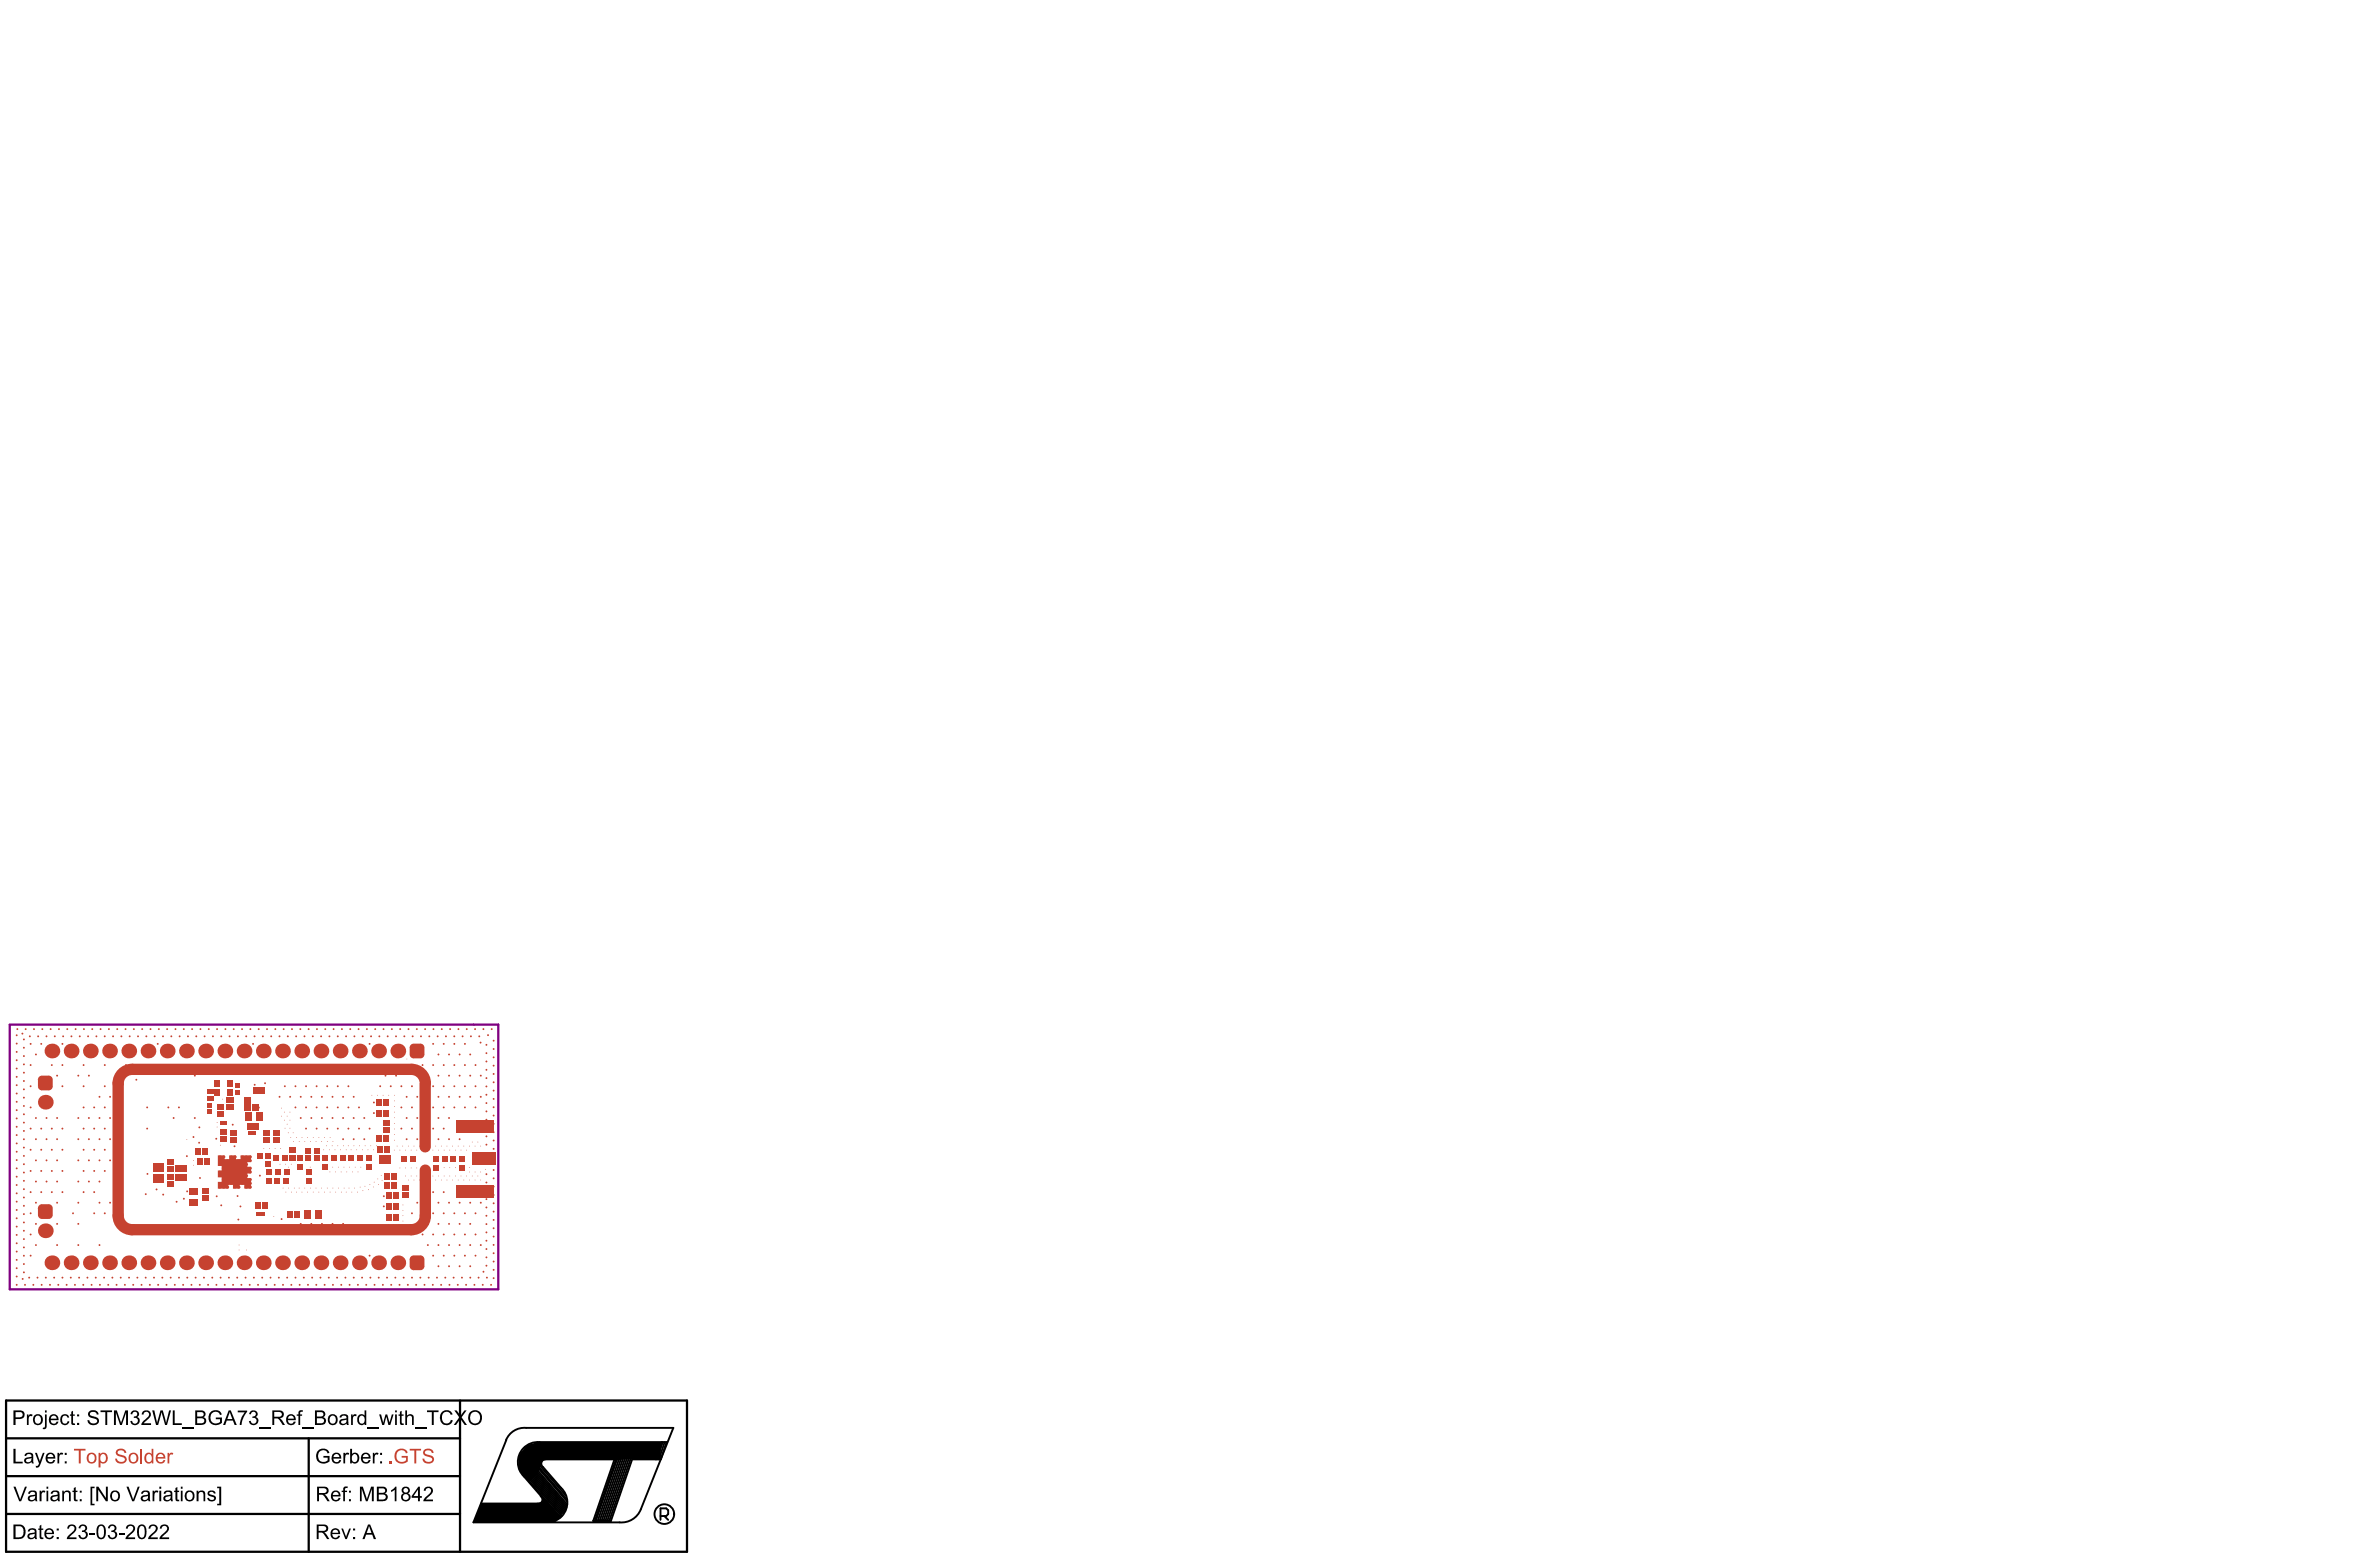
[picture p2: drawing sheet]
<svg xmlns="http://www.w3.org/2000/svg" width="1046mm" height="684mm" viewBox="0 0 1046 684" stroke-linecap="round" stroke-linejoin="round" font-family="sans-serif">
<g fill="#000">
<path d="M39 620.6a2.5 2.5 0 0 1 4.3 1.1l-.8 .1a1.55 1.55 0 0 0-1.4-1.2 1.55 1.55 0 0 0-1.6 1l.5 .7 2.2 .6a1.87 1.87 0 0 1 1.2 2.4 1.87 1.87 0 0 1-2.3 1.2h-.1a2.27 2.27 0 0 1-2.6-2.2h.9l.1 .3a1.81 1.81 0 0 0 1.7 1.1 1.81 1.81 0 0 0 1.7-1.2l-.8-.8-2.5-.8a1.47 1.47 0 0 1-.5-2.3zM57.8 620.5a1.78 1.78 0 0 1 2.5-.3 1.78 1.78 0 0 1 .3 2.5l-.4 .2a1.9 1.9 0 0 1 .9 2.7 1.9 1.9 0 0 1-2.7 .6l-.7-.4-.4-1 .7-.3a1.27 1.27 0 0 0 1.5 1.3 1.27 1.27 0 0 0 1-1.7 1.27 1.27 0 0 0-1.7-.8l.1-.7a1.1 1.1 0 0 0 1.4-.9 1.1 1.1 0 0 0-1.1-1.3 1.1 1.1 0 0 0-1.1 1.3l-.7-.1zM62.9 620.4l1.6-.4a2.05 2.05 0 0 1 1.8 1.8 2.05 2.05 0 0 1-1.3 2.1l-1.8 1.7h3.2v.8h-4.3l.7-1.6 1.2-1a2.03 2.03 0 0 0 1.2-2.9 1.25 1.25 0 0 0-1.3-.3 1.25 1.25 0 0 0-.8 1.2l-.8-.1zM92.2 621.1a3.3 3.3 0 0 1 4.8-.4l.5 1-.8 .3-.8-1.2-1.4-.3-1.4 .7-.4 1a2.5 2.5 0 0 0 .9 3.1 2.5 2.5 0 0 0 3.1-.3v-1.2h-1.8v-.7h2.7v2.3l-1.5 .8a3.3 3.3 0 0 1-3.9-1 3.3 3.3 0 0 1 0-4.1zM110.2 620.3h.1a1.7 1.7 0 0 1 2.5 .1 1.7 1.7 0 0 1-.4 2.5 1.93 1.93 0 0 1 .9 2.8 1.93 1.93 0 0 1-2.9 .5l-1-1.4 .9-.3a1.28 1.28 0 0 0 1.5 1.2 1.28 1.28 0 0 0 .9-1.7 1.28 1.28 0 0 0-1.8-.7l.1-.7a1.1 1.1 0 0 0 1.4-.9 1.1 1.1 0 0 0-1.1-1.3 1.1 1.1 0 0 0-1 1.3l-.8-.1zM131.5 620.2l.5-.3h1.1l-.1 .7a.65 .65 0 0 0-.8 0 .65 .65 0 0 0-.2 .7v.4h.8v.6h-.8v4.1h-.8v-4.1h-.8v-.6h.8zM194.2 620.7l1.2-.7 1.6-.1 1 .3 .8 1 .2 .5-.9 .2a2.06 2.06 0 0 0-2.7-1.1 2.06 2.06 0 0 0-1.1 2.7 1.97 1.97 0 0 0 1.7 2.2 1.97 1.97 0 0 0 2.2-1.6l.9 .2-.7 1.4-2 .8a3.4 3.4 0 0 1-2.9-2.2 3.4 3.4 0 0 1 .7-3.6zM11.8 621.7h.7l.1 .5a1.15 1.15 0 0 1 1.8-.3l-.5 .6a1.06 1.06 0 0 0-1.1 .3 1.06 1.06 0 0 0-.2 1.1v2.5h-.8zM25.3 638.6h.6l.1 .7 .4-.7 1-.1 .4 .3-.3 .7a1.03 1.03 0 0 0-1.3 .1 1.03 1.03 0 0 0-.2 1.2v2.5h-.7zM26.9 622.4a2.03 2.03 0 0 1 3.5 .7h-.7a1.3 1.3 0 0 0-1.8-.7 1.3 1.3 0 0 0-.6 1.8 1.26 1.26 0 0 0 .9 1.6 1.26 1.26 0 0 0 1.5-1.1l.8 .1a2.12 2.12 0 0 1-2.9 1.4 2.12 2.12 0 0 1-1-3zM31.3 620.5l.8-.4v1.6h.8v.6h-.8v3.1l.8 .2 .1 .8-1.3-.1-.4-.5v-3.5h-.5v-.6h.5zM44.2 620h5.1v.7h-2.2v5.7h-.8v-5.7h-2.1z"/>
<path d="M50.1 620h1.3l1.8 5.4 1.9-5.4h1.2v6.4h-.9v-5.4l-1.8 5.4h-.8l-1.9-5.5v5.5h-.8zM66.9 620h.9l1.2 5.4 1.5-5.4h1.1l1.4 5.4 1.3-5.4h.9l-1.8 6.4h-.8l-1.5-5.7-1.6 5.7h-.9zM76 620h.8v5.6h3.1v.8h-3.9zM80.1 627.5h5.2v.6h-5.2zM104.5 620h4.2v.6l-1.3 1.8-.9 2.2-.3 1.8h-.8l.4-2.3 1.8-3.3h-3.1zM113.9 627.5h5.1v.6h-5.1zM132.7 627.5h5.3v.6h-5.3zM139.5 638l.2-.1a3 3 0 0 1 5.1 .7l-.8 .3-.8-1.2-1.7-.2-1.3 .9-.4 1.7a2.45 2.45 0 0 0 1.5 2.4 2.45 2.45 0 0 0 2.8-.6v-1.2h-1.9v-.7h2.7v2.3l-1.6 .9a3.4 3.4 0 0 1-3.8-1.2 3.4 3.4 0 0 1 0-4zM151 638.6h.7v.7l.5-.7 .9-.1 .4 .3-.2 .7-.4-.1a1.04 1.04 0 0 0-1 .3 1.04 1.04 0 0 0-.2 1.1v2.5h-.7zM154.4 621.7h.6l.1 .5a1.08 1.08 0 0 1 1.7-.3l-.2 .7a1.03 1.03 0 0 0-1.3 .1 1.03 1.03 0 0 0-.2 1.2v2.5h-.7zM163.9 638.6h.7v.7l.5-.7 .8-.1 .5 .3-.4 .7a1.01 1.01 0 0 0-1.1 .2 1.01 1.01 0 0 0-.2 1.1v2.5h-.8zM161.5 627.5h5.3v.6h-5.3z"/>
<path d="M166.7 621.7h.8l1 3.7 1-3.7h.7l1 3.6 1.1-3.6h.7l-1.4 4.7h-.9l-.9-3.7-.9 3.7h-.9zM175.8 620.5l.8-.4v1.6h.8v.6h-.8v2.9l.3 .5 .5-.1 .1 .8h-.9a.97 .97 0 0 1-.8-1.4v-2.7h-.6v-.6h.6zM178.2 620h.7v2.2l.4-.2a1.57 1.57 0 0 1 1.8-.2 1.57 1.57 0 0 1 .8 1.6v3h-.8v-3a1.13 1.13 0 0 0-1.3-1.1 1.13 1.13 0 0 0-.9 1.5v2.6h-.7zM182.4 627.5h5.2v.6h-5.2zM187.7 620h5.1v.7h-2.1v5.7h-.9v-5.7h-2.1zM199.7 620h1l1.7 2.4 1.8-2.4h.9l-2.2 3 2.4 3.4h-1l-1.9-2.7-1.9 2.7h-1l2.4-3.4zM5.9 636.8h.9v5.7h3.2v.8h-4.1zM5.9 653.5h.9l2.1 5.6 2.1-5.6h.8l-2.5 6.4h-.9zM15.4 638.6h.8l1.3 3.7 1.3-3.7h.8l-2.3 6-1.3 .5-.2-.8a.94 .94 0 0 0 1-.1 .94 .94 0 0 0 .4-.9zM17.4 655.2h.8v.7l.4-.7h.9l.4 .2-.2 .7-.3-.1a1 1 0 0 0-1 .3 1 1 0 0 0-.2 1.1v2.5h-.8zM27.4 655.2h.6v.7l.2-.1a1.61 1.61 0 0 1 2-.6 1.61 1.61 0 0 1 .9 1.8v2.9h-.8v-3.4l-.6-.7a1.23 1.23 0 0 0-1.2 .3 1.23 1.23 0 0 0-.4 1.3v2.5h-.7zM32.4 654.1l.9-.5v1.6h.7v.6h-.7v3.2l.7 .1 .1 .8h-.3a1.06 1.06 0 0 1-1.1-.3 1.06 1.06 0 0 1-.3-1.1v-2.7h-.5v-.6h.5z"/>
<path d="M39.8 653.5h1.8v.6h-1v6.9h1v.7h-1.8zM42.3 653.5h1l3.3 5v-5h.8v6.4h-.8l-3.4-5.1v5.1h-.9zM55.6 653.5h.9l2 5.6 2.1-5.6h.8l-2.4 6.4h-.9zM67.1 655.2h.7v.6a1.08 1.08 0 0 1 1.8-.4l-.3 .7a1.03 1.03 0 0 0-1.2 .1 1.03 1.03 0 0 0-.3 1.2v2.5h-.7zM77.1 654.1l.9-.5v1.6h.7v.6h-.7v3.2l.7 .1 .1 .8h-.3a1.06 1.06 0 0 1-1.1-.3 1.06 1.06 0 0 1-.3-1.1v-2.7h-.6v-.6h.6zM86.4 655.2h.8v.7l.9-.7h1l.9 .5 .2 4.2h-.7l-.1-3.2a1.11 1.11 0 0 0-1.4-.8 1.11 1.11 0 0 0-.7 1.5v2.5h-.9zM91.4 655.8l1.4-.6a1.62 1.62 0 0 1 2 1.2h-.8a.99 .99 0 0 0-1-.7 .99 .99 0 0 0-.9 1l2.2 .7a1.49 1.49 0 0 1 .3 2 1.49 1.49 0 0 1-2 .5l-.9-.3-.5-.6-.1-.5 .8-.1a1.2 1.2 0 0 0 1.1 .9 1.2 1.2 0 0 0 1.2-.8l-.3-.4-2.1-.6-.4-.4zM151.1 653.7l.6-.3h1.1v.7a.7 .7 0 0 0-.8 0 .7 .7 0 0 0-.3 .7v.4h.9v.6h-.9v4.1h-.8v-4.1h-.7v-.6h.7zM158.2 653.5h1.3l1.8 5.5 1.8-5.5h1.2v6.4h-.8v-5.4l-1.9 5.4h-.7l-1.9-5.5v5.5h-.8zM171.9 655l1.2-.7 .7-.8h.5v6.4h-.8v-5.1l-1.6 1zM186.8 654l1.5-.5a1.96 1.96 0 0 1 2 1.5 1.96 1.96 0 0 1-1.2 2.3l-1.9 1.8h3.1v.8h-4.2l.6-1.4 1.9-1.7a1.34 1.34 0 0 0 .9-1.6 1.34 1.34 0 0 0-1.5-1.1l-.6 .3-.3 .9-.8-.1zM231.7 635.1l4.7-1.2h54.1v7.6h-51.7l-2.3 5.9-4 4.1-4.6-6.2v-5.5z"/>
<path d="M17.4 670.7l.8-.5v1.7h.8v.6h-.8v3.2l.8 .1 .1 .6-.4 .1a1.07 1.07 0 0 1-1.1-.3 1.07 1.07 0 0 1-.2-1.1v-2.6h-.6v-.6h.6zM29.9 670.7l1.1-.6h.8a2.02 2.02 0 0 1 1.7 1.8 2.02 2.02 0 0 1-1.2 2.1l-1.9 1.8h3.2v.7h-4.2l.4-1.2 1.5-1.4a2.03 2.03 0 0 0 1.1-2.9 1.28 1.28 0 0 0-1.3-.2 1.28 1.28 0 0 0-.8 1.2l-.8-.1zM35.1 670.4a1.76 1.76 0 0 1 2.6 0 1.76 1.76 0 0 1-.1 2.6l-.2 .1a1.87 1.87 0 0 1 1 2.4 1.87 1.87 0 0 1-2.4 1 1.76 1.76 0 0 1-1.5-1.7l.7-.1a1.27 1.27 0 0 0 1.5 1.2 1.27 1.27 0 0 0 1-1.6 1.27 1.27 0 0 0-1.7-.8l.1-.8a1.1 1.1 0 0 0 1.4-.9 1.1 1.1 0 0 0-1.1-1.2 1.1 1.1 0 0 0-1.1 1.3l-.7-.2zM39.3 673.7h2.4v.9h-2.4zM48.1 670.4a1.76 1.76 0 0 1 2.5 0 1.76 1.76 0 0 1-.1 2.6h-.1a2 2 0 0 1 0 3.5 2 2 0 0 1-3-1.7l.8-.1a1.27 1.27 0 0 0 1.4 1.2 1.27 1.27 0 0 0 1.1-1.6 1.27 1.27 0 0 0-1.8-.8l.1-.8a1.06 1.06 0 0 0 1.3-.9 1.06 1.06 0 0 0-1-1.2 1.06 1.06 0 0 0-1.1 1.3l-.8-.2zM52.2 673.7h2.5v.9h-2.5zM55.8 670.7l1.7-.7a2.05 2.05 0 0 1 1.9 1.8 2.05 2.05 0 0 1-1.4 2.2l-1.7 1.8h3.1v.7h-4.2l.2-1 2-1.8a1.61 1.61 0 0 0 1.1-1.3 1.61 1.61 0 0 0-.6-1.6 1.32 1.32 0 0 0-1.8 1.2l-.8-.1zM65.9 670.4l1.6-.3a1.96 1.96 0 0 1 1.8 1.7 1.96 1.96 0 0 1-1.2 2.1l-1.9 1.9h3.2v.7h-4.3l.5-1.2 1.4-1.4a1.98 1.98 0 0 0 1.1-2.9 1.25 1.25 0 0 0-1.3-.2 1.25 1.25 0 0 0-.7 1.2l-.9-.1zM70.6 670.7l1.1-.6h.8a1.96 1.96 0 0 1 1.8 1.7 1.96 1.96 0 0 1-1.2 2.1l-2 1.9h3.2v.7h-4.2l.6-1.5 1.3-1.1a2.03 2.03 0 0 0 1.2-2.9 1.28 1.28 0 0 0-1.4-.2 1.28 1.28 0 0 0-.7 1.2l-.9-.1zM95.5 653.5h1.7v8.2h-1.7v-.7h.9v-6.9h-.9zM150 671.9h.8l1.4 3.7 1.3-3.7h.8l-1.8 4.6h-.7zM211.4 660.9h26.2l1.5-2.5 7.3 8.4-2.5 2.4h-35.8z"/>
<path d="M6.8 620.7v2.3h1.7a1.17 1.17 0 0 0 1.5-1.1 1.17 1.17 0 0 0-1.4-1.2zM5.9 620h3.3a1.94 1.94 0 0 1 1.6 2.2 1.94 1.94 0 0 1-2.4 1.6h-1.6v2.6h-.9z"/>
<path d="M15.6 622.7l-.3 1.1a1.46 1.46 0 0 0 1.4 2 1.46 1.46 0 0 0 1.3-2 1.34 1.34 0 0 0-.8-1.4 1.34 1.34 0 0 0-1.6 .3zM14.3 624a2.35 2.35 0 0 1 4.7 0 2.35 2.35 0 0 1-4.7 0z"/>
<path d="M19.8 620h.7v.9h-.7zM19.8 621.7h.7v4.9a1.29 1.29 0 0 1-.4 1.3 1.29 1.29 0 0 1-1.3 .2l.1-.6a.7 .7 0 0 0 .7-.2 .7 .7 0 0 0 .2-.8z"/>
<path d="M21.2 639.5l-.3 1h2.6a1.32 1.32 0 0 0-.8-1.3 1.32 1.32 0 0 0-1.5 .3zM20.6 639.1l.9-.5a2.16 2.16 0 0 1 2.8 2.5h-3.4a1.35 1.35 0 0 0 1 1.5 1.35 1.35 0 0 0 1.6-.9l.7 .2a2.24 2.24 0 0 1-3.1 1.2 2.24 2.24 0 0 1-.8-3.2z"/>
<path d="M22.7 622.6l-.4 1h2.6a1.32 1.32 0 0 0-.7-1.2 1.32 1.32 0 0 0-1.5 .2zM22.1 622.2l.5-.3a2.17 2.17 0 0 1 2.4 .2 2.17 2.17 0 0 1 .8 2.2h-3.5a1.35 1.35 0 0 0 1 1.5 1.35 1.35 0 0 0 1.6-1l.8 .2a2.24 2.24 0 0 1-3.1 1.2 2.24 2.24 0 0 1-.9-3.2z"/>
<path d="M28.5 638.6h.8v.9h-.8zM28.5 642.3h.8v1h-.8z"/>
<path d="M33.9 621.7h.9v.9h-.9zM33.9 625.4h.9v1h-.9z"/>
<path d="M86.7 620.7v2l1.9-.1a.94 .94 0 0 0 1-1.1 .94 .94 0 0 0-1.1-.8zM86.7 623.4v2.2h2a1.12 1.12 0 0 0 1.1-1.3 1.12 1.12 0 0 0-1.4-.9zM85.8 620l3.7 .2a1.51 1.51 0 0 1 .9 1.4 1.51 1.51 0 0 1-.9 1.4 1.76 1.76 0 0 1 1.1 2.1 1.76 1.76 0 0 1-2.1 1.3h-2.7z"/>
<path d="M101 620.6l-1.1 3.2h2.2zM100.5 620h1l2.6 6.4h-.9l-.8-2h-2.7l-.7 2h-.9z"/>
<path d="M120.6 620.6v2.1l2.9-.2a1.05 1.05 0 0 0 .3-1.3 1.05 1.05 0 0 0-1.2-.6zM119.7 620h3.1a1.74 1.74 0 0 1 2 1.5 1.74 1.74 0 0 1-1.8 1.9l.9 .7 1.4 2.3h-1l-1.4-2.1-.9-.8h-1.4v2.9h-.9z"/>
<path d="M127 622.6l-.4 1h2.6a1.32 1.32 0 0 0-.8-1.2 1.32 1.32 0 0 0-1.4 .2zM126.2 622.4l.7-.5a2.17 2.17 0 0 1 2.3 .2 2.17 2.17 0 0 1 .8 2.2h-3.4a1.35 1.35 0 0 0 1 1.5 1.35 1.35 0 0 0 1.6-1l.7 .2a2.25 2.25 0 0 1-3.2 1.1 2.25 2.25 0 0 1-.6-3.3z"/>
<path d="M139.3 620.7v2h1.9l.9-.6 .1-.6-.5-.7zM139.3 623.4v2.2h2.1l.7-.2 .3-.6a1.07 1.07 0 0 0-.2-1.1 1.07 1.07 0 0 0-1.2-.3zM138.5 620h2.7a1.61 1.61 0 0 1 1.7 1.1 1.61 1.61 0 0 1-.8 1.9 1.76 1.76 0 0 1 1.1 2.1 1.76 1.76 0 0 1-2 1.3h-2.7z"/>
<path d="M145.2 622.7l-.3 1.1a1.46 1.46 0 0 0 1.4 2 1.46 1.46 0 0 0 1.3-2 1.34 1.34 0 0 0-.8-1.4 1.34 1.34 0 0 0-1.6 .3zM144 624a2.33 2.33 0 0 1 4.6 0 2.33 2.33 0 0 1-4.6 0z"/>
<path d="M146.9 639.5l-.3 1h2.6a1.32 1.32 0 0 0-.8-1.3 1.32 1.32 0 0 0-1.5 .3zM146.3 639.1l.8-.5 1.3-.1a2.24 2.24 0 0 1 1.6 2.6h-3.4a1.35 1.35 0 0 0 1 1.5 1.35 1.35 0 0 0 1.6-.9l.8 .2a2.24 2.24 0 0 1-3.1 1.2 2.24 2.24 0 0 1-.9-3.2z"/>
<path d="M150.1 624.6a1.08 1.08 0 0 0 .9 1.3 1.08 1.08 0 0 0 1.2-1l.1-.9zM149.5 622.3l.8-.6 1.1-.1 1.1 .2 .6 .7 .2 3.9h-.7l-.2-.6-1 .6a1.5 1.5 0 0 1-2.2-1.2 1.5 1.5 0 0 1 2-1.5l.3-.1a.73 .73 0 0 0 .8-.9 .73 .73 0 0 0-1.1-.5l-1 .4-.2 .6-.8-.2z"/>
<path d="M155 639.6l-.3 1a1.34 1.34 0 0 0 .4 1.8 1.34 1.34 0 0 0 1.8-.3l.2-.6a1.39 1.39 0 0 0-.2-1.8 1.39 1.39 0 0 0-1.9-.1zM153.9 636.8h.9v2.3a1.97 1.97 0 0 1 2.5-.1 1.97 1.97 0 0 1 .6 2.4 1.82 1.82 0 0 1-1.1 1.8 1.82 1.82 0 0 1-2.1-.5v.6h-.8z"/>
<path d="M159.8 639.5l-.3 1h2.6a1.34 1.34 0 0 0-.8-1.2 1.34 1.34 0 0 0-1.5 .2zM159.3 639l.9-.4a2.08 2.08 0 0 1 2.7 2.5h-3.4a1.35 1.35 0 0 0 1.1 1.5 1.35 1.35 0 0 0 1.5-.9l.8 .1a2.28 2.28 0 0 1-3.3 1.2 2.28 2.28 0 0 1-.6-3.5z"/>
<path d="M157.5 622.3l.2-.2a1.82 1.82 0 0 1 2.6 .1v-2.2h.7v6.4h-.7v-.6l-.2 .1a2.04 2.04 0 0 1-2.6-.1 2.04 2.04 0 0 1-.4-2.6zM158.2 622.7l-.4 1.1a1.39 1.39 0 0 0 1.3 2 1.39 1.39 0 0 0 1.3-2 1.33 1.33 0 0 0-.7-1.3 1.33 1.33 0 0 0-1.5 .2z"/>
<path d="M167.1 638.6h.9v.9h-.9zM167.1 642.3h.9v1h-.9z"/>
<path d="M173.7 620h.8v.8h-.8zM173.7 621.7h.8v4.7h-.8z"/>
<path d="M207.2 621.2l-.5 2.2a2.26 2.26 0 0 0 2.7 2.3 2.26 2.26 0 0 0 1.6-3.2v-.3a2.23 2.23 0 0 0-3.8-1zM206.5 620.9l1.4-.9 1.3-.1a3.3 3.3 0 0 1 2.6 4.7 3.3 3.3 0 0 1-5.3 .8l-.7-1.8 .2-1.7z"/>
<path d="M11.5 641.7a1.15 1.15 0 0 0 1.3 1.1 1.15 1.15 0 0 0 1-1.4l.1-.5zM11.2 639l.5-.4 1.5-.1a1.36 1.36 0 0 1 1.4 1.7l.3 3.1h-.9l-.1-.6-.3 .1a1.65 1.65 0 0 1-2.1 .5 1.65 1.65 0 0 1-.8-2l1-.7 1.5-.1a.63 .63 0 0 0 .7-.6 .63 .63 0 0 0-.6-.7 1.26 1.26 0 0 0-1.8 .8l-.8-.1z"/>
<path d="M13.1 658.3a1.15 1.15 0 0 0 1.3 1.1 1.15 1.15 0 0 0 1-1.4l.1-.5zM12.7 655.8l1-.6h1.4l.9 .4 .5 4.3h-.9l-.1-.5-.3 .1a1.65 1.65 0 0 1-2.1 .4 1.65 1.65 0 0 1-.8-2l.8-.5 1.9-.4a.6 .6 0 0 0 .5-.6 .6 .6 0 0 0-.6-.6 1.26 1.26 0 0 0-1.8 .9l-.8-.2z"/>
<path d="M20.4 653.5h.8v.9h-.8zM20.4 655.2h.8v4.7h-.8z"/>
<path d="M23.2 658a1 1 0 0 0 .4 1.4 1 1 0 0 0 1.4-.4l.3-1.5zM22.5 655.8l1.1-.6h1.4l1.1 .8 .3 3.9h-.8l-.2-.6-1.1 .6a1.49 1.49 0 0 1-2.1-1.3 1.49 1.49 0 0 1 2-1.4l.7-.2a.68 .68 0 0 0 .4-.9 .68 .68 0 0 0-.9-.3l-1.2 .3-.1 .6-.9-.2z"/>
<path d="M35.1 655.2h.8v.9h-.8zM35.1 659h.8v.9h-.8z"/>
<path d="M49.5 656.3l-.2 1.1a1.46 1.46 0 0 0 1.4 1.9 1.46 1.46 0 0 0 1.3-2 1.4 1.4 0 0 0-.9-1.4 1.4 1.4 0 0 0-1.6 .4zM48.3 657.5a2.33 2.33 0 0 1 4.6 0 2.33 2.33 0 0 1-4.6 0z"/>
<path d="M62.8 658.3a1.15 1.15 0 0 0 1.3 1.1 1.15 1.15 0 0 0 1-1.4l-.1-.5zM62.4 655.7l1.6-.5a1.46 1.46 0 0 1 1.9 1.7l.3 3h-.9l-.2-.6-1.1 .6a1.48 1.48 0 0 1-2.1-1.4 1.48 1.48 0 0 1 2.1-1.3l.7-.2a.76 .76 0 0 0 .2-1 .76 .76 0 0 0-1-.2l-.8 .2-.3 .7-.8-.2z"/>
<path d="M70 653.5h.9v.9h-.9zM70 655.2h.9v4.7h-.9z"/>
<path d="M72.8 658.1a1.05 1.05 0 0 0 .8 1.3 1.05 1.05 0 0 0 1.3-.8v-.1a.6 .6 0 0 0 0-.9 .6 .6 0 0 0-.9 .2zM72.2 655.8l1.1-.6h1.4l.9 .5 .4 4.2h-.8l-.1-.6-1 .6a1.51 1.51 0 0 1-2.3-1.2 1.51 1.51 0 0 1 2.1-1.5l.3-.1a.73 .73 0 0 0 .8-.9 .73 .73 0 0 0-1.1-.4l-1 .3-.2 .6-.8-.2z"/>
<path d="M79.5 653.5h.8v.9h-.8zM79.5 655.2h.8v4.7h-.8z"/>
<path d="M82.3 656.3l-.3 1.1a1.46 1.46 0 0 0 1.5 1.9 1.46 1.46 0 0 0 1.2-2 1.4 1.4 0 0 0-.8-1.4 1.4 1.4 0 0 0-1.6 .4zM81 657.5a2.35 2.35 0 0 1 4.7 0 2.35 2.35 0 0 1-4.7 0z"/>
<path d="M140.2 654.1v2.2l2.9-.2a1.07 1.07 0 0 0 .4-1.3 1.07 1.07 0 0 0-1.2-.7zM139.4 653.5h3a1.74 1.74 0 0 1 2.1 1.6 1.74 1.74 0 0 1-1.8 1.8l.8 .7 1.5 2.3h-1l-1.5-2.3-.8-.6h-1.5v2.9h-.8z"/>
<path d="M146.6 656.3l-.3 .8h2.6a1.28 1.28 0 0 0-.9-1.2 1.28 1.28 0 0 0-1.4 .4zM146.1 655.8l1-.6h1.1l1 .6 .5 1.1v.9h-3.5a1.35 1.35 0 0 0 1.1 1.5 1.35 1.35 0 0 0 1.6-.9l.8 .1a2.24 2.24 0 0 1-3 1.2 2.24 2.24 0 0 1-1-3.1z"/>
<path d="M153.4 655.2h.9v.9h-.9zM153.4 659h.9v.9h-.9z"/>
<path d="M166.5 654.2v2h1.5a1.01 1.01 0 0 0 1.3-1 1.01 1.01 0 0 0-1.3-1zM166.5 656.9v2.2h2.1l.8-.5a1.08 1.08 0 0 0 0-1.3 1.08 1.08 0 0 0-1.2-.4zM165.7 653.5h2.5a1.57 1.57 0 0 1 1.9 1 1.57 1.57 0 0 1-.9 1.9l.2 .1a1.79 1.79 0 0 1 .9 2.2 1.79 1.79 0 0 1-2 1.2h-2.6z"/>
<path d="M177.4 655.1a1.04 1.04 0 0 0 2 0 1.04 1.04 0 0 0-2 0zM177.1 658.1a1.31 1.31 0 0 0 2.6 0 1.31 1.31 0 0 0-2.6 0zM176.9 654l1.5-.5a1.51 1.51 0 0 1 1.7 1 1.51 1.51 0 0 1-.8 1.8 2.01 2.01 0 0 1-.1 3.6 2.01 2.01 0 0 1-2.9-2l.3-1 .9-.6a1.43 1.43 0 0 1-.6-2.3z"/>
<path d="M183.8 654.7l-2 2.9h2zM183.9 653.5h.7v4.1h.8v.8h-.8v1.5h-.8v-1.5h-2.8v-.8z"/>
<path d="M6.8 670.9v4.9l2.2-.1 .8-.4 .5-1.1v-1.2a1.91 1.91 0 0 0-2.2-2.1zM5.9 670.1l3.2 .1a3.3 3.3 0 0 1 2.1 3.2 3.3 3.3 0 0 1-2.2 3l-3.1 .1z"/>
<path d="M12.9 674.9a1.15 1.15 0 0 0 1.3 1.1 1.15 1.15 0 0 0 1-1.3l.1-.5zM12.5 672.4l1.5-.7 1.8 .5 .5 4.3h-.8l-.2-.6-.3 .3a1.78 1.78 0 0 1-3-1l.6-1 2.3-.5a.6 .6 0 0 0 .4-.7 .6 .6 0 0 0-.6-.5 1.29 1.29 0 0 0-1.8 .7l-.7-.1z"/>
<path d="M20.6 672.9l-.2 .8h2.5a1.27 1.27 0 0 0-.8-1.2 1.27 1.27 0 0 0-1.5 .4zM20.1 672.3l1.4-.6 .7 .1 1 .6 .5 1.2v.7h-3.4a1.35 1.35 0 0 0 1 1.6 1.35 1.35 0 0 0 1.6-.9l.8 .2a2.26 2.26 0 0 1-3.3 1 2.26 2.26 0 0 1-.5-3.4z"/>
<path d="M24.9 671.9h1v.8h-1zM24.9 675.6h1v.9h-1z"/>
<path d="M43.5 671.2l-.3 1.6 .1 2.1a1.26 1.26 0 0 0 1.7 .9 1.26 1.26 0 0 0 .7-1.7v-.9a1.84 1.84 0 0 0-1.4-2.5zM43.1 670.6a2.17 2.17 0 0 1 2.5-.1 2.17 2.17 0 0 1 1 2.3v.7a2.37 2.37 0 0 1-2.6 3 3.9 3.9 0 0 1-1.4-5z"/>
<path d="M61.4 671.2l-.3 1.1 .2 2.6a1.18 1.18 0 0 0 1.4 .9 1.18 1.18 0 0 0 .8-1.5l.1-1.2a1.96 1.96 0 0 0-1.3-2.4zM60.8 670.8a2.15 2.15 0 0 1 2.7-.3 2.15 2.15 0 0 1 .9 2.5v.6a2.23 2.23 0 0 1-.7 2.4 2.23 2.23 0 0 1-2.6 .2l-.7-1.3-.2-1.2 .2-2.1z"/>
<path d="M140.1 670.8v2.1h1.8a1.1 1.1 0 0 0 1.5-1 1.1 1.1 0 0 0-1.4-1.1zM139.2 670.1h3.1a1.74 1.74 0 0 1 2 1.6 1.74 1.74 0 0 1-1.8 1.9l.9 .6 1.4 2.3h-1l-1.6-2.4-.7-.4h-1.4v2.8h-.9z"/>
<path d="M146.5 672.7l-.3 1h2.5a1.32 1.32 0 0 0-.8-1.2 1.32 1.32 0 0 0-1.4 .2zM145.9 672.3l1-.5h1a2.26 2.26 0 0 1 1.6 2.5l-3.4 .1a1.35 1.35 0 0 0 1 1.5 1.35 1.35 0 0 0 1.6-.9l.8 .1a2.27 2.27 0 0 1-3.2 1.2 2.27 2.27 0 0 1-.7-3.3z"/>
<path d="M155.2 671.9h.9v.8h-.9zM155.2 675.6h.9v.9h-.9z"/>
<path d="M162.2 670.8l-1 3h2.1zM161.8 670.1h.9l2.6 6.4h-1l-.6-1.9h-2.8l-.6 1.9h-1z"/>
<circle cx="233.9" cy="664.3" r=".84"/>
</g>
<path d="M2.7 615.6h299.3v66.5h-299.3zM202.2 615.6v66.5M2.7 632.2h199.5M135.7 632.2v49.9M2.7 648.8h199.5M2.7 665.5h199.5M260.8 668.5h7.8" fill="none" stroke="#000" stroke-width="1"/>
<g fill="none" stroke="#000" stroke-width=".84">
<path d="M222.5 633.1a8.7 8.7 0 0 1 8.8-5.5h64.7l-14.3 35.9M222.6 633l-14.5 36.2h64.3a9.1 9.1 0 0 0 9.3-5.7M231.1 637l17.6 20.4M231.3 638.4l17.7 20.4M231.8 639.7l17.6 20.4M290.8 633.9l-2.5 7.6M291.4 633.9l-2.6 7.6M292.2 633.9l-2.5 7.6M228.4 646l18 20.8M229.2 645.2l17.7 20.3M229.2 646l17.7 20.4M229.5 641.5h43.3"/>
<path d="M229.6 644.8l17.7 20.3M230.1 644.3l17.6 20.4M230.5 643.9l17.6 20.4M230.9 643.5l17.7 20.4M231.3 641.4l17.7 20.3M231.3 642.2l17.7 20.4M231.3 643.1l17.5 20.1M231.8 641l17.6 20.3M237.7 657.6a1.81 1.81 0 0 1 .7 2.2 1.81 1.81 0 0 1-2.1 1.1M239.9 641.4a1.89 1.89 0 0 0-1.8 1.3 1.89 1.89 0 0 0 .6 2.2l7.9 9a8.8 8.8 0 0 1-3.5 15M270.4 640.6l-9.6 27.9M271.1 640.7l-9.5 27.6"/>
<path d="M271.5 640.7l-9.5 27.6M272.4 640.7l-9.6 27.6M273.2 640.7l-9.5 27.6M274.1 640.7l-9.6 27.6M274.9 640.7l-9.5 27.6M275.8 640.7l-9.6 27.6M276.6 640.7l-9.5 27.6M277.4 640.7l-9.5 27.6M278.2 641.5h12.3l2.5-7.6h-55.7a8.8 8.8 0 0 0-8.9 5.2 8.8 8.8 0 0 0 2.1 10l10.2 11.8h-29.3M278.2 640.6l-9.6 27.9M290.4 666.4h2.5l.9-.9v-1.6l-.9-.9h-2.5v5.1M292.1 666.4l1.7 1.7"/>
<circle cx="292.1" cy="665.5" r="4.3"/>
</g>
<path d="M4.3 450.4h214.8v116.3h-214.8zM208.3 450.4h.1" fill="none" stroke="#800080" stroke-width="1"/>
<path d="M95.8 507.9h3v1.6h2v-1.6h2.9v1.6h2v-1.6h4.7v2.9h-1.7v2h1.7v3h-1.7v2h1.7v4.7h-3v-1.7h-2v1.7h-3v-1.7h-2v1.7h-4.6v-3h1.6v-2h-1.6v-3h1.6v-2h-1.6z" fill="#c64230"/>
<path d="M52 476.2v58.2M58.1 470h122.7M186.9 476.9v27.2M187 514.3v20.2M58.1 540.5h122.7" fill="none" stroke="#c64230" stroke-width="5"/>
<g fill="#c64230">
<path d="M171.3 642.3h.9v1h-.9z"/>
<path d="M174 637.9a3 3 0 0 1 5.2 .7l-.8 .3-.3-.9-.6-.4-1.6-.1-1.1 .7-.5 1.6a2.47 2.47 0 0 0 1.3 2.6 2.47 2.47 0 0 0 2.9-.5v-1.2h-1.9v-.7h2.7v2.4l-1.4 .8-1.5 .1a3.4 3.4 0 0 1-2.4-5.4z"/>
<path d="M180.1 636.8h5v.8h-2.1v5.7h-.8v-5.7h-2.1z"/>
<path d="M186.3 637.5l1.3-.7a2.21 2.21 0 0 1 3 1.8l-.8 .1a1.58 1.58 0 0 0-1.4-1.2 1.58 1.58 0 0 0-1.6 1.1l.3 .5 2.2 .6a1.9 1.9 0 0 1 1.4 2.4 1.9 1.9 0 0 1-2.5 1.2 2.27 2.27 0 0 1-2.5-2.2h.8l.3 .9 .8 .5 1.9-.2a1.03 1.03 0 0 0 .4-1.3 1.03 1.03 0 0 0-1.2-.5l-1.1-.4a1.63 1.63 0 0 1-1.5-.9 1.63 1.63 0 0 1 .2-1.7z"/>
<path d="M32.5 636.8h5.1v.8h-2.1v5.7h-.9v-5.7h-2.1z"/>
<path d="M51.1 637.6l.9-.7 1.3-.1a2.14 2.14 0 0 1 2.2 1.8l-.8 .1a1.58 1.58 0 0 0-1.4-1.2 1.58 1.58 0 0 0-1.6 1.1l.3 .5 1.7 .5a1.92 1.92 0 0 1 1.9 2.3 1.92 1.92 0 0 1-2.5 1.4 2.29 2.29 0 0 1-2.5-2.2h.9l.2 .9 .8 .5 2-.2a1.13 1.13 0 0 0 .2-1.3 1.13 1.13 0 0 0-1.2-.6l-.9-.3a1.69 1.69 0 0 1-1.5-2.5z"/>
<path d="M61.8 636.8h.7v6.5h-.7z"/>
<path d="M73.7 638.6h.6v.7l.6-.7 .8-.1 .5 .3-.4 .7a1.01 1.01 0 0 0-1.2 .2 1.01 1.01 0 0 0-.2 1.1v2.5h-.7z"/>
<path d="M39.3 639.6l-.4 1.2a1.45 1.45 0 0 0 1.5 1.9 1.45 1.45 0 0 0 1.3-2.1 1.35 1.35 0 0 0-.9-1.3 1.35 1.35 0 0 0-1.5 .3zM38 640.8a2.32 2.32 0 0 1 4.6 0 2.32 2.32 0 0 1-4.6 0z"/>
<path d="M43.3 638.6h.8v.6l.8-.6a2.38 2.38 0 0 1 2.5 1.6 2.38 2.38 0 0 1-1 2.8l-1.4 .3-.8-.6v2.3h-.9zM44.4 639.6l-.3 1a1.31 1.31 0 0 0 .4 1.8 1.31 1.31 0 0 0 1.8-.3l.3-1.2a1.26 1.26 0 0 0-.6-1.5 1.26 1.26 0 0 0-1.6 .2z"/>
<path d="M57.7 639.5l-.4 1.3a1.45 1.45 0 0 0 1.5 1.9 1.45 1.45 0 0 0 1.2-2.1 1.34 1.34 0 0 0-.8-1.3 1.34 1.34 0 0 0-1.5 .2zM57 639.1l.8-.4a2.33 2.33 0 0 1 2.9 1.2 2.33 2.33 0 0 1-.9 3 2.33 2.33 0 0 1-3.1-.7l-.2-1.8z"/>
<path d="M64 639l.2-.1a1.72 1.72 0 0 1 2.5 .2v-2.3h.7v6.5h-.7v-.6l-.2 .2a2.14 2.14 0 0 1-2.7-.3 2.14 2.14 0 0 1-.2-2.7zM64.5 639.6l-.2 1.3a1.32 1.32 0 0 0 1.3 1.8 1.32 1.32 0 0 0 1.1-1.9 1.28 1.28 0 0 0-.6-1.5 1.28 1.28 0 0 0-1.6 .3z"/>
<path d="M69.5 639.6l-.2 .9h2.6a1.34 1.34 0 0 0-.9-1.3 1.34 1.34 0 0 0-1.5 .4zM69 639.1l1-.5a2.08 2.08 0 0 1 2.7 2.5h-3.4a1.35 1.35 0 0 0 1 1.5 1.35 1.35 0 0 0 1.6-.9l.8 .1a2.28 2.28 0 0 1-3.3 1.2 2.28 2.28 0 0 1-.6-3.5z"/>
</g>
<path d="M58.1 470a6.2 6.2 0 0 0-6.1 6.2M180.8 470a6.2 6.2 0 0 1 6.2 6.2M52 534.4a6.2 6.2 0 0 0 6.1 6.1M187 534.4a6.2 6.2 0 0 1-6.2 6.1" fill="none" stroke="#c64230" stroke-width="5"/>
<g fill="#c64230">
<path d="M21.4 477.5h1.8zM21.4 477.5h1.8l-.1 .5-.8 1-.9 .3z"/>
<path d="M21.4 472.8v1.7zM21.4 472.8l1.3 .5 .5 1.2h-1.8z"/>
<path d="M16.7 474.5h1.7zM17.2 473.3l1.2-.5v1.7h-1.7z"/>
<path d="M18.4 477.5v1.8zM16.7 477.5h1.7v1.8l-1.2-.5z"/>
<path d="M181.9 556.6v1.7zM180.1 556.6h1.8v1.7l-1.3-.5z"/>
<path d="M184.8 556.6h1.8zM184.8 556.6h1.8l-.1 .4-.8 1.1-.9 .2z"/>
<path d="M184.8 551.8v1.8zM184.8 551.8l1.3 .5 .5 1.3h-1.8z"/>
<path d="M180.1 553.6h1.8zM180.6 552.3l1.3-.5v1.8h-1.8z"/>
<path d="M181.9 463.5v1.7zM180.1 463.5h1.8v1.7l-1.3-.5z"/>
<path d="M184.8 463.5h1.8zM184.8 463.5h1.8l-.1 .4-.8 1.1-.9 .2z"/>
<path d="M184.8 458.7v1.8zM184.8 458.7l1.3 .6 .5 1.2h-1.8z"/>
<path d="M180.1 460.5h1.8zM180.6 459.3l1.3-.6v1.8h-1.8z"/>
<path d="M21.4 534.1h1.8zM21.4 534.1h1.8l-.1 .4-.8 1.1-.9 .2z"/>
<path d="M21.4 529.3v1.8zM21.4 529.3l1.3 .5 .5 1.3h-1.8z"/>
<path d="M16.7 531.1h1.7zM17.2 529.8l1.2-.5v1.8h-1.7z"/>
<path d="M18.4 534.1v1.7zM16.7 534.1h1.7v1.7l-1.2-.5z"/>
<circle cx="123.8" cy="487.1" r=".17"/>
<circle cx="146.2" cy="538" r=".42"/>
<circle cx="209.1" cy="468.2" r=".42"/>
<circle cx="211.4" cy="472.8" r=".42"/>
<circle cx="209.1" cy="477.5" r=".42"/>
<circle cx="211.4" cy="482.1" r=".42"/>
<circle cx="209.1" cy="486.8" r=".42"/>
<circle cx="211.4" cy="528.7" r=".42"/>
<circle cx="209.1" cy="533.3" r=".42"/>
<circle cx="209.1" cy="542.6" r=".42"/>
<circle cx="211.4" cy="547.3" r=".42"/>
<circle cx="209.1" cy="551.9" r=".42"/>
<circle cx="204.4" cy="458.8" r=".42"/>
<circle cx="206.7" cy="463.5" r=".42"/>
<circle cx="204.4" cy="468.2" r=".42"/>
<circle cx="206.7" cy="472.8" r=".42"/>
<circle cx="204.4" cy="477.5" r=".42"/>
<circle cx="206.7" cy="482.1" r=".42"/>
<circle cx="204.4" cy="486.8" r=".42"/>
<circle cx="206.7" cy="528.7" r=".42"/>
<circle cx="204.4" cy="533.3" r=".42"/>
<circle cx="206.7" cy="538" r=".42"/>
<circle cx="204.4" cy="542.6" r=".42"/>
<circle cx="206.7" cy="547.3" r=".42"/>
<circle cx="204.4" cy="551.9" r=".42"/>
<circle cx="206.7" cy="556.6" r=".42"/>
<circle cx="199.7" cy="458.8" r=".42"/>
<circle cx="202.1" cy="463.5" r=".42"/>
<circle cx="199.7" cy="468.2" r=".42"/>
<circle cx="202.1" cy="472.8" r=".42"/>
<circle cx="199.7" cy="477.5" r=".42"/>
<circle cx="202.1" cy="482.1" r=".42"/>
<circle cx="199.7" cy="486.8" r=".42"/>
<circle cx="202.1" cy="500.7" r=".42"/>
<circle cx="202.1" cy="528.7" r=".42"/>
<circle cx="199.7" cy="533.3" r=".42"/>
<circle cx="202.1" cy="538" r=".42"/>
<circle cx="199.7" cy="542.6" r=".42"/>
<circle cx="202.1" cy="547.3" r=".42"/>
<circle cx="199.7" cy="551.9" r=".42"/>
<circle cx="202.1" cy="556.6" r=".42"/>
<circle cx="195.1" cy="458.8" r=".42"/>
<circle cx="197.4" cy="463.5" r=".42"/>
<circle cx="195.1" cy="468.2" r=".42"/>
<circle cx="197.4" cy="472.8" r=".42"/>
<circle cx="195.1" cy="477.5" r=".42"/>
<circle cx="197.4" cy="482.1" r=".42"/>
<circle cx="195.1" cy="486.8" r=".42"/>
<circle cx="197.4" cy="491.4" r=".42"/>
<circle cx="195.1" cy="496.1" r=".42"/>
<circle cx="197.4" cy="500.7" r=".42"/>
<circle cx="195.1" cy="524" r=".42"/>
<circle cx="197.4" cy="528.7" r=".42"/>
<circle cx="195.1" cy="533.3" r=".42"/>
<circle cx="197.4" cy="538" r=".42"/>
<circle cx="195.1" cy="542.6" r=".42"/>
<circle cx="197.4" cy="547.3" r=".42"/>
<circle cx="195.1" cy="551.9" r=".42"/>
<circle cx="197.4" cy="556.6" r=".42"/>
<circle cx="190.4" cy="458.8" r=".42"/>
<circle cx="192.8" cy="463.5" r=".42"/>
<circle cx="190.4" cy="468.2" r=".42"/>
<circle cx="192.8" cy="472.8" r=".42"/>
<circle cx="190.4" cy="477.5" r=".42"/>
<circle cx="192.8" cy="482.1" r=".42"/>
<circle cx="190.4" cy="486.8" r=".42"/>
<circle cx="192.8" cy="491.4" r=".42"/>
<circle cx="190.4" cy="496.1" r=".42"/>
<circle cx="192.8" cy="500.7" r=".42"/>
<circle cx="190.4" cy="524" r=".42"/>
<circle cx="192.8" cy="528.7" r=".42"/>
<circle cx="190.4" cy="533.3" r=".42"/>
<circle cx="192.8" cy="538" r=".42"/>
<circle cx="190.4" cy="542.6" r=".42"/>
<circle cx="192.8" cy="547.3" r=".42"/>
<circle cx="190.4" cy="551.9" r=".42"/>
<circle cx="192.8" cy="556.6" r=".42"/>
<circle cx="185.8" cy="468.2" r=".42"/>
<circle cx="188.1" cy="472.8" r=".42"/>
<circle cx="185.8" cy="477.5" r=".42"/>
<circle cx="188.1" cy="482.1" r=".42"/>
<circle cx="185.8" cy="486.8" r=".42"/>
<circle cx="188.1" cy="491.4" r=".42"/>
<circle cx="185.8" cy="496.1" r=".42"/>
<circle cx="188.1" cy="500.7" r=".42"/>
<circle cx="185.8" cy="524" r=".42"/>
<circle cx="188.1" cy="528.7" r=".42"/>
<circle cx="185.8" cy="533.3" r=".42"/>
<circle cx="188.1" cy="538" r=".42"/>
<circle cx="185.8" cy="542.6" r=".42"/>
<circle cx="188.1" cy="547.3" r=".42"/>
<circle cx="183.4" cy="472.8" r=".42"/>
<circle cx="181.1" cy="477.5" r=".42"/>
<circle cx="183.4" cy="482.1" r=".42"/>
<circle cx="181.1" cy="486.8" r=".42"/>
<circle cx="183.4" cy="491.4" r=".42"/>
<circle cx="181.1" cy="496.1" r=".42"/>
<circle cx="183.4" cy="500.7" r=".42"/>
<circle cx="183.4" cy="528.7" r=".42"/>
<circle cx="181.1" cy="533.3" r=".42"/>
<circle cx="183.4" cy="538" r=".42"/>
<circle cx="176.5" cy="477.5" r=".42"/>
<circle cx="178.8" cy="482.1" r=".42"/>
<circle cx="176.5" cy="486.8" r=".42"/>
<circle cx="178.8" cy="491.4" r=".42"/>
<circle cx="176.5" cy="496.1" r=".42"/>
<circle cx="178.8" cy="500.7" r=".42"/>
<circle cx="174.1" cy="472.8" r=".42"/>
<circle cx="171.8" cy="477.5" r=".42"/>
<circle cx="169.5" cy="472.8" r=".42"/>
<circle cx="167.1" cy="477.5" r=".42"/>
<circle cx="162.5" cy="458.8" r=".42"/>
<circle cx="162.5" cy="496.1" r=".42"/>
<circle cx="162.5" cy="551.9" r=".42"/>
<circle cx="157.8" cy="486.8" r=".42"/>
<circle cx="160.2" cy="491.4" r=".42"/>
<circle cx="157.8" cy="496.1" r=".42"/>
<circle cx="160.2" cy="500.7" r=".42"/>
<circle cx="153.2" cy="477.5" r=".42"/>
<circle cx="155.5" cy="482.1" r=".42"/>
<circle cx="153.2" cy="486.8" r=".42"/>
<circle cx="155.5" cy="491.4" r=".42"/>
<circle cx="153.2" cy="496.1" r=".42"/>
<circle cx="155.5" cy="500.7" r=".42"/>
<circle cx="148.5" cy="477.5" r=".42"/>
<circle cx="150.8" cy="482.1" r=".42"/>
<circle cx="148.5" cy="486.8" r=".42"/>
<circle cx="150.8" cy="491.4" r=".42"/>
<circle cx="148.5" cy="496.1" r=".42"/>
<circle cx="150.8" cy="500.7" r=".42"/>
<circle cx="150.8" cy="538" r=".42"/>
<circle cx="143.9" cy="477.5" r=".42"/>
<circle cx="146.2" cy="482.1" r=".42"/>
<circle cx="143.9" cy="486.8" r=".42"/>
<circle cx="146.2" cy="491.4" r=".42"/>
<circle cx="143.9" cy="496.1" r=".42"/>
<circle cx="139.2" cy="477.5" r=".42"/>
<circle cx="141.5" cy="482.1" r=".42"/>
<circle cx="139.2" cy="486.8" r=".42"/>
<circle cx="141.5" cy="491.4" r=".42"/>
<circle cx="139.2" cy="496.1" r=".42"/>
<circle cx="141.5" cy="538" r=".42"/>
<circle cx="134.5" cy="477.5" r=".42"/>
<circle cx="136.9" cy="482.1" r=".42"/>
<circle cx="134.5" cy="486.8" r=".42"/>
<circle cx="136.9" cy="491.4" r=".42"/>
<circle cx="134.5" cy="496.1" r=".42"/>
<circle cx="136.9" cy="538" r=".42"/>
<circle cx="129.9" cy="477.5" r=".42"/>
<circle cx="132.2" cy="482.1" r=".42"/>
<circle cx="129.9" cy="486.8" r=".42"/>
<circle cx="132.2" cy="491.4" r=".42"/>
<circle cx="132.2" cy="538" r=".42"/>
<circle cx="125.2" cy="477.5" r=".42"/>
<circle cx="127.6" cy="482.1" r=".42"/>
<circle cx="122.9" cy="482.1" r=".42"/>
<circle cx="111.3" cy="458.8" r=".42"/>
<circle cx="85.6" cy="472.8" r=".42"/>
<circle cx="85.6" cy="491.4" r=".42"/>
<circle cx="78.7" cy="486.8" r=".42"/>
<circle cx="74" cy="486.8" r=".42"/>
<circle cx="76.3" cy="491.4" r=".42"/>
<circle cx="69.4" cy="458.8" r=".42"/>
<circle cx="64.7" cy="486.8" r=".42"/>
<circle cx="64.7" cy="496.1" r=".42"/>
<circle cx="55.4" cy="468.2" r=".42"/>
<circle cx="50.7" cy="477.5" r=".42"/>
<circle cx="53.1" cy="482.1" r=".42"/>
<circle cx="50.7" cy="486.8" r=".42"/>
<circle cx="53.1" cy="491.4" r=".42"/>
<circle cx="50.7" cy="496.1" r=".42"/>
<circle cx="53.1" cy="500.7" r=".42"/>
<circle cx="50.7" cy="505.4" r=".42"/>
<circle cx="53.1" cy="510" r=".42"/>
<circle cx="50.7" cy="514.7" r=".42"/>
<circle cx="53.1" cy="519.4" r=".42"/>
<circle cx="50.7" cy="524" r=".42"/>
<circle cx="53.1" cy="528.7" r=".42"/>
<circle cx="50.7" cy="533.3" r=".42"/>
<circle cx="46.1" cy="468.2" r=".42"/>
<circle cx="46.1" cy="477.5" r=".42"/>
<circle cx="48.4" cy="482.1" r=".42"/>
<circle cx="46.1" cy="486.8" r=".42"/>
<circle cx="48.4" cy="491.4" r=".42"/>
<circle cx="46.1" cy="496.1" r=".42"/>
<circle cx="48.4" cy="500.7" r=".42"/>
<circle cx="46.1" cy="505.4" r=".42"/>
<circle cx="48.4" cy="510" r=".42"/>
<circle cx="46.1" cy="514.7" r=".42"/>
<circle cx="48.4" cy="528.7" r=".42"/>
<circle cx="46.1" cy="533.3" r=".42"/>
<circle cx="43.7" cy="482.1" r=".42"/>
<circle cx="41.4" cy="486.8" r=".42"/>
<circle cx="43.7" cy="491.4" r=".42"/>
<circle cx="41.4" cy="496.1" r=".42"/>
<circle cx="43.7" cy="500.7" r=".42"/>
<circle cx="41.4" cy="505.4" r=".42"/>
<circle cx="43.7" cy="510" r=".42"/>
<circle cx="41.4" cy="514.7" r=".42"/>
<circle cx="43.7" cy="519.4" r=".42"/>
<circle cx="41.4" cy="524" r=".42"/>
<circle cx="43.7" cy="528.7" r=".42"/>
<circle cx="41.4" cy="533.3" r=".42"/>
<circle cx="43.7" cy="547.3" r=".42"/>
<circle cx="36.8" cy="468.2" r=".42"/>
<circle cx="39.1" cy="472.8" r=".42"/>
<circle cx="36.8" cy="477.5" r=".42"/>
<circle cx="36.8" cy="486.8" r=".42"/>
<circle cx="39.1" cy="491.4" r=".42"/>
<circle cx="36.8" cy="496.1" r=".42"/>
<circle cx="39.1" cy="500.7" r=".42"/>
<circle cx="36.8" cy="505.4" r=".42"/>
<circle cx="39.1" cy="510" r=".42"/>
<circle cx="36.8" cy="514.7" r=".42"/>
<circle cx="39.1" cy="519.4" r=".42"/>
<circle cx="36.8" cy="524" r=".42"/>
<circle cx="34.4" cy="472.8" r=".42"/>
<circle cx="34.4" cy="491.4" r=".42"/>
<circle cx="34.4" cy="500.7" r=".42"/>
<circle cx="34.4" cy="510" r=".42"/>
<circle cx="34.4" cy="519.4" r=".42"/>
<circle cx="34.4" cy="528.7" r=".42"/>
<circle cx="32.1" cy="533.3" r=".42"/>
<circle cx="34.4" cy="538" r=".42"/>
<circle cx="34.4" cy="547.3" r=".42"/>
<circle cx="27.4" cy="458.8" r=".42"/>
<circle cx="27.4" cy="468.2" r=".42"/>
<circle cx="27.4" cy="477.5" r=".42"/>
<circle cx="27.4" cy="496.1" r=".42"/>
<circle cx="27.4" cy="505.4" r=".42"/>
<circle cx="27.4" cy="514.7" r=".42"/>
<circle cx="27.4" cy="524" r=".42"/>
<circle cx="22.8" cy="468.2" r=".42"/>
<circle cx="25.1" cy="472.8" r=".42"/>
<circle cx="25.1" cy="491.4" r=".42"/>
<circle cx="22.8" cy="496.1" r=".42"/>
<circle cx="25.1" cy="500.7" r=".42"/>
<circle cx="22.8" cy="505.4" r=".42"/>
<circle cx="25.1" cy="510" r=".42"/>
<circle cx="22.8" cy="514.7" r=".42"/>
<circle cx="25.1" cy="519.4" r=".42"/>
<circle cx="22.8" cy="524" r=".42"/>
<circle cx="25.1" cy="528.7" r=".42"/>
<circle cx="25.1" cy="538" r=".42"/>
<circle cx="25.1" cy="547.3" r=".42"/>
<circle cx="18.1" cy="458.8" r=".42"/>
<circle cx="20.5" cy="491.4" r=".42"/>
<circle cx="18.1" cy="496.1" r=".42"/>
<circle cx="20.5" cy="500.7" r=".42"/>
<circle cx="18.1" cy="505.4" r=".42"/>
<circle cx="20.5" cy="510" r=".42"/>
<circle cx="18.1" cy="514.7" r=".42"/>
<circle cx="20.5" cy="519.4" r=".42"/>
<circle cx="18.1" cy="524" r=".42"/>
<circle cx="13.5" cy="458.8" r=".42"/>
<circle cx="15.8" cy="463.5" r=".42"/>
<circle cx="13.5" cy="468.2" r=".42"/>
<circle cx="13.5" cy="477.5" r=".42"/>
<circle cx="13.5" cy="486.8" r=".42"/>
<circle cx="15.8" cy="491.4" r=".42"/>
<circle cx="13.5" cy="496.1" r=".42"/>
<circle cx="15.8" cy="500.7" r=".42"/>
<circle cx="13.5" cy="505.4" r=".42"/>
<circle cx="15.8" cy="510" r=".42"/>
<circle cx="13.5" cy="514.7" r=".42"/>
<circle cx="15.8" cy="519.4" r=".42"/>
<circle cx="13.5" cy="524" r=".42"/>
<circle cx="15.8" cy="528.7" r=".42"/>
<circle cx="13.5" cy="533.3" r=".42"/>
<circle cx="15.8" cy="538" r=".42"/>
<circle cx="13.5" cy="542.6" r=".42"/>
<circle cx="15.8" cy="547.3" r=".42"/>
<circle cx="13.5" cy="551.9" r=".42"/>
<circle cx="9.8" cy="454.3" r=".42"/>
<circle cx="211.3" cy="458.3" r=".42"/>
<circle cx="212.5" cy="559" r=".42"/>
<circle cx="217" cy="461.1" r=".42"/>
<circle cx="217" cy="457.4" r=".42"/>
<circle cx="213.8" cy="462.9" r=".42"/>
<circle cx="213.8" cy="459.3" r=".42"/>
<circle cx="213.4" cy="514" r=".17"/>
<circle cx="211.3" cy="503.8" r=".17"/>
<circle cx="213.8" cy="484.9" r=".42"/>
<circle cx="213.8" cy="503.2" r=".42"/>
<circle cx="213.8" cy="499.5" r=".42"/>
<circle cx="213.8" cy="495.8" r=".42"/>
<circle cx="213.8" cy="492.2" r=".42"/>
<circle cx="213.8" cy="488.5" r=".42"/>
<circle cx="213.8" cy="466.6" r=".42"/>
<circle cx="213.8" cy="481.2" r=".42"/>
<circle cx="213.8" cy="473.9" r=".42"/>
<circle cx="213.8" cy="477.6" r=".42"/>
<circle cx="213.8" cy="470.2" r=".42"/>
<circle cx="217" cy="501.3" r=".42"/>
<circle cx="217" cy="486.7" r=".42"/>
<circle cx="217" cy="464.8" r=".42"/>
<circle cx="217" cy="468.4" r=".42"/>
<circle cx="217" cy="483" r=".42"/>
<circle cx="217" cy="479.4" r=".42"/>
<circle cx="217" cy="475.7" r=".42"/>
<circle cx="217" cy="472.1" r=".42"/>
<circle cx="217" cy="490.4" r=".42"/>
<circle cx="217" cy="505" r=".42"/>
<circle cx="217" cy="497.7" r=".42"/>
<circle cx="217" cy="494" r=".42"/>
<circle cx="217" cy="514.3" r=".42"/>
<circle cx="217" cy="517.9" r=".42"/>
<circle cx="217" cy="521.6" r=".42"/>
<circle cx="217" cy="525.3" r=".42"/>
<circle cx="217" cy="528.9" r=".42"/>
<circle cx="217" cy="532.6" r=".42"/>
<circle cx="217" cy="536.2" r=".42"/>
<circle cx="217" cy="539.9" r=".42"/>
<circle cx="217" cy="543.5" r=".42"/>
<circle cx="217" cy="547.2" r=".42"/>
<circle cx="217" cy="550.9" r=".42"/>
<circle cx="217" cy="554.5" r=".42"/>
<circle cx="217" cy="558.2" r=".42"/>
<circle cx="217" cy="561.8" r=".42"/>
<circle cx="213.8" cy="516.1" r=".42"/>
<circle cx="213.8" cy="519.8" r=".42"/>
<circle cx="213.8" cy="523.4" r=".42"/>
<circle cx="213.8" cy="527.1" r=".42"/>
<circle cx="213.8" cy="530.7" r=".42"/>
<circle cx="213.8" cy="534.4" r=".42"/>
<circle cx="213.8" cy="538.1" r=".42"/>
<circle cx="213.8" cy="541.7" r=".42"/>
<circle cx="213.8" cy="545.4" r=".42"/>
<circle cx="213.8" cy="549" r=".42"/>
<circle cx="213.8" cy="552.7" r=".42"/>
<circle cx="213.8" cy="556.3" r=".42"/>
<circle cx="10" cy="562.2" r=".42"/>
<circle cx="7.3" cy="455.1" r=".42"/>
<circle cx="7.3" cy="458.7" r=".42"/>
<circle cx="7.3" cy="462.4" r=".42"/>
<circle cx="7.3" cy="466" r=".42"/>
<circle cx="7.3" cy="469.7" r=".42"/>
<circle cx="7.3" cy="473.3" r=".42"/>
<circle cx="7.3" cy="477" r=".42"/>
<circle cx="7.3" cy="480.7" r=".42"/>
<circle cx="7.3" cy="484.3" r=".42"/>
<circle cx="7.3" cy="488" r=".42"/>
<circle cx="7.3" cy="491.6" r=".42"/>
<circle cx="7.3" cy="495.3" r=".42"/>
<circle cx="7.3" cy="498.9" r=".42"/>
<circle cx="7.3" cy="502.6" r=".42"/>
<circle cx="7.3" cy="506.3" r=".42"/>
<circle cx="7.3" cy="509.9" r=".42"/>
<circle cx="7.3" cy="513.6" r=".42"/>
<circle cx="7.3" cy="517.2" r=".42"/>
<circle cx="7.3" cy="520.9" r=".42"/>
<circle cx="7.3" cy="524.5" r=".42"/>
<circle cx="7.3" cy="528.2" r=".42"/>
<circle cx="7.3" cy="531.9" r=".42"/>
<circle cx="7.3" cy="535.5" r=".42"/>
<circle cx="7.3" cy="539.2" r=".42"/>
<circle cx="7.3" cy="542.8" r=".42"/>
<circle cx="7.3" cy="546.5" r=".42"/>
<circle cx="7.3" cy="550.1" r=".42"/>
<circle cx="7.3" cy="553.8" r=".42"/>
<circle cx="7.3" cy="557.4" r=".42"/>
<circle cx="7.3" cy="561.1" r=".42"/>
<circle cx="10.5" cy="456.9" r=".42"/>
<circle cx="10.5" cy="460.5" r=".42"/>
<circle cx="10.5" cy="464.2" r=".42"/>
<circle cx="10.5" cy="467.9" r=".42"/>
<circle cx="10.5" cy="471.5" r=".42"/>
<circle cx="10.5" cy="475.2" r=".42"/>
<circle cx="10.5" cy="478.8" r=".42"/>
<circle cx="10.5" cy="482.5" r=".42"/>
<circle cx="10.5" cy="486.1" r=".42"/>
<circle cx="10.5" cy="489.8" r=".42"/>
<circle cx="10.5" cy="493.5" r=".42"/>
<circle cx="10.5" cy="497.1" r=".42"/>
<circle cx="10.5" cy="500.8" r=".42"/>
<circle cx="10.5" cy="504.4" r=".42"/>
<circle cx="10.5" cy="508.1" r=".42"/>
<circle cx="10.5" cy="511.7" r=".42"/>
<circle cx="10.5" cy="515.4" r=".42"/>
<circle cx="10.5" cy="519.1" r=".42"/>
<circle cx="10.5" cy="522.7" r=".42"/>
<circle cx="10.5" cy="526.4" r=".42"/>
<circle cx="10.5" cy="530" r=".42"/>
<circle cx="10.5" cy="533.7" r=".42"/>
<circle cx="10.5" cy="537.3" r=".42"/>
<circle cx="10.5" cy="541" r=".42"/>
<circle cx="10.5" cy="544.6" r=".42"/>
<circle cx="10.5" cy="548.3" r=".42"/>
<circle cx="10.5" cy="552" r=".42"/>
<circle cx="10.5" cy="555.6" r=".42"/>
<circle cx="10.5" cy="559.3" r=".42"/>
<circle cx="212.5" cy="452.4" r=".42"/>
<circle cx="216.2" cy="452.4" r=".42"/>
<circle cx="208.9" cy="452.4" r=".42"/>
<circle cx="205.2" cy="452.4" r=".42"/>
<circle cx="201.5" cy="452.4" r=".42"/>
<circle cx="197.9" cy="452.4" r=".42"/>
<circle cx="194.2" cy="452.4" r=".42"/>
<circle cx="190.6" cy="452.4" r=".42"/>
<circle cx="186.9" cy="452.4" r=".42"/>
<circle cx="183.3" cy="452.4" r=".42"/>
<circle cx="179.6" cy="452.4" r=".42"/>
<circle cx="175.9" cy="452.4" r=".42"/>
<circle cx="172.3" cy="452.4" r=".42"/>
<circle cx="168.6" cy="452.4" r=".42"/>
<circle cx="165" cy="452.4" r=".42"/>
<circle cx="161.3" cy="452.4" r=".42"/>
<circle cx="157.6" cy="452.4" r=".42"/>
<circle cx="154" cy="452.4" r=".42"/>
<circle cx="150.3" cy="452.4" r=".42"/>
<circle cx="146.7" cy="452.4" r=".42"/>
<circle cx="143" cy="452.4" r=".42"/>
<circle cx="139.3" cy="452.4" r=".42"/>
<circle cx="135.7" cy="452.4" r=".42"/>
<circle cx="132" cy="452.4" r=".42"/>
<circle cx="128.4" cy="452.4" r=".42"/>
<circle cx="124.7" cy="452.4" r=".42"/>
<circle cx="121.1" cy="452.4" r=".42"/>
<circle cx="117.4" cy="452.4" r=".42"/>
<circle cx="113.7" cy="452.4" r=".42"/>
<circle cx="110.1" cy="452.4" r=".42"/>
<circle cx="106.4" cy="452.4" r=".42"/>
<circle cx="102.8" cy="452.4" r=".42"/>
<circle cx="99.1" cy="452.4" r=".42"/>
<circle cx="95.4" cy="452.4" r=".42"/>
<circle cx="91.8" cy="452.4" r=".42"/>
<circle cx="88.1" cy="452.4" r=".42"/>
<circle cx="84.5" cy="452.4" r=".42"/>
<circle cx="80.8" cy="452.4" r=".42"/>
<circle cx="77.1" cy="452.4" r=".42"/>
<circle cx="73.5" cy="452.4" r=".42"/>
<circle cx="69.8" cy="452.4" r=".42"/>
<circle cx="66.2" cy="452.4" r=".42"/>
<circle cx="62.5" cy="452.4" r=".42"/>
<circle cx="58.9" cy="452.4" r=".42"/>
<circle cx="55.2" cy="452.4" r=".42"/>
<circle cx="51.5" cy="452.4" r=".42"/>
<circle cx="47.9" cy="452.4" r=".42"/>
<circle cx="44.2" cy="452.4" r=".42"/>
<circle cx="40.6" cy="452.4" r=".42"/>
<circle cx="36.9" cy="452.4" r=".42"/>
<circle cx="33.2" cy="452.4" r=".42"/>
<circle cx="29.6" cy="452.4" r=".42"/>
<circle cx="25.9" cy="452.4" r=".42"/>
<circle cx="22.3" cy="452.4" r=".42"/>
<circle cx="18.6" cy="452.4" r=".42"/>
<circle cx="14.9" cy="452.4" r=".42"/>
<circle cx="11.3" cy="452.4" r=".42"/>
<circle cx="7.6" cy="452.4" r=".42"/>
<circle cx="214.6" cy="455" r=".42"/>
<circle cx="210.7" cy="455.5" r=".42"/>
<circle cx="207" cy="455.5" r=".42"/>
<circle cx="203.4" cy="455.5" r=".42"/>
<circle cx="199.7" cy="455.5" r=".42"/>
<circle cx="196.1" cy="455.5" r=".42"/>
<circle cx="192.4" cy="455.5" r=".42"/>
<circle cx="188.7" cy="455.5" r=".42"/>
<circle cx="185.1" cy="455.5" r=".42"/>
<circle cx="181.4" cy="455.5" r=".42"/>
<circle cx="177.8" cy="455.5" r=".42"/>
<circle cx="174.1" cy="455.5" r=".42"/>
<circle cx="170.4" cy="455.5" r=".42"/>
<circle cx="166.8" cy="455.5" r=".42"/>
<circle cx="163.1" cy="455.5" r=".42"/>
<circle cx="159.5" cy="455.5" r=".42"/>
<circle cx="155.8" cy="455.5" r=".42"/>
<circle cx="152.2" cy="455.5" r=".42"/>
<circle cx="148.5" cy="455.5" r=".42"/>
<circle cx="144.8" cy="455.5" r=".42"/>
<circle cx="141.2" cy="455.5" r=".42"/>
<circle cx="137.5" cy="455.5" r=".42"/>
<circle cx="133.9" cy="455.5" r=".42"/>
<circle cx="130.2" cy="455.5" r=".42"/>
<circle cx="126.5" cy="455.5" r=".42"/>
<circle cx="122.9" cy="455.5" r=".42"/>
<circle cx="119.2" cy="455.5" r=".42"/>
<circle cx="115.6" cy="455.5" r=".42"/>
<circle cx="111.9" cy="455.5" r=".42"/>
<circle cx="108.2" cy="455.5" r=".42"/>
<circle cx="104.6" cy="455.5" r=".42"/>
<circle cx="100.9" cy="455.5" r=".42"/>
<circle cx="97.3" cy="455.5" r=".42"/>
<circle cx="93.6" cy="455.5" r=".42"/>
<circle cx="90" cy="455.5" r=".42"/>
<circle cx="86.3" cy="455.5" r=".42"/>
<circle cx="82.6" cy="455.5" r=".42"/>
<circle cx="79" cy="455.5" r=".42"/>
<circle cx="75.3" cy="455.5" r=".42"/>
<circle cx="71.7" cy="455.5" r=".42"/>
<circle cx="68" cy="455.5" r=".42"/>
<circle cx="64.3" cy="455.5" r=".42"/>
<circle cx="60.7" cy="455.5" r=".42"/>
<circle cx="57" cy="455.5" r=".42"/>
<circle cx="53.4" cy="455.5" r=".42"/>
<circle cx="49.7" cy="455.5" r=".42"/>
<circle cx="46" cy="455.5" r=".42"/>
<circle cx="42.4" cy="455.5" r=".42"/>
<circle cx="38.7" cy="455.5" r=".42"/>
<circle cx="35.1" cy="455.5" r=".42"/>
<circle cx="31.4" cy="455.5" r=".42"/>
<circle cx="27.8" cy="455.5" r=".42"/>
<circle cx="24.1" cy="455.5" r=".42"/>
<circle cx="20.4" cy="455.5" r=".42"/>
<circle cx="16.8" cy="455.5" r=".42"/>
<circle cx="13.1" cy="455.5" r=".42"/>
<circle cx="214.1" cy="561.6" r=".42"/>
<circle cx="210.4" cy="561.6" r=".42"/>
<circle cx="206.7" cy="561.6" r=".42"/>
<circle cx="203.1" cy="561.6" r=".42"/>
<circle cx="199.4" cy="561.6" r=".42"/>
<circle cx="195.8" cy="561.6" r=".42"/>
<circle cx="192.1" cy="561.6" r=".42"/>
<circle cx="188.5" cy="561.6" r=".42"/>
<circle cx="184.8" cy="561.6" r=".42"/>
<circle cx="181.1" cy="561.6" r=".42"/>
<circle cx="177.5" cy="561.6" r=".42"/>
<circle cx="173.8" cy="561.6" r=".42"/>
<circle cx="170.2" cy="561.6" r=".42"/>
<circle cx="166.5" cy="561.6" r=".42"/>
<circle cx="162.8" cy="561.6" r=".42"/>
<circle cx="159.2" cy="561.6" r=".42"/>
<circle cx="155.5" cy="561.6" r=".42"/>
<circle cx="151.9" cy="561.6" r=".42"/>
<circle cx="148.2" cy="561.6" r=".42"/>
<circle cx="144.5" cy="561.6" r=".42"/>
<circle cx="140.9" cy="561.6" r=".42"/>
<circle cx="137.2" cy="561.6" r=".42"/>
<circle cx="133.6" cy="561.6" r=".42"/>
<circle cx="129.9" cy="561.6" r=".42"/>
<circle cx="126.3" cy="561.6" r=".42"/>
<circle cx="122.6" cy="561.6" r=".42"/>
<circle cx="118.9" cy="561.6" r=".42"/>
<circle cx="115.3" cy="561.6" r=".42"/>
<circle cx="111.6" cy="561.6" r=".42"/>
<circle cx="108" cy="561.6" r=".42"/>
<circle cx="104.3" cy="561.6" r=".42"/>
<circle cx="100.6" cy="561.6" r=".42"/>
<circle cx="97" cy="561.6" r=".42"/>
<circle cx="93.3" cy="561.6" r=".42"/>
<circle cx="89.7" cy="561.6" r=".42"/>
<circle cx="86" cy="561.6" r=".42"/>
<circle cx="82.3" cy="561.6" r=".42"/>
<circle cx="78.7" cy="561.6" r=".42"/>
<circle cx="75" cy="561.6" r=".42"/>
<circle cx="71.4" cy="561.6" r=".42"/>
<circle cx="67.7" cy="561.6" r=".42"/>
<circle cx="64.1" cy="561.6" r=".42"/>
<circle cx="60.4" cy="561.6" r=".42"/>
<circle cx="56.7" cy="561.6" r=".42"/>
<circle cx="53.1" cy="561.6" r=".42"/>
<circle cx="49.4" cy="561.6" r=".42"/>
<circle cx="45.8" cy="561.6" r=".42"/>
<circle cx="42.1" cy="561.6" r=".42"/>
<circle cx="38.4" cy="561.6" r=".42"/>
<circle cx="34.8" cy="561.6" r=".42"/>
<circle cx="31.1" cy="561.6" r=".42"/>
<circle cx="27.5" cy="561.6" r=".42"/>
<circle cx="23.8" cy="561.6" r=".42"/>
<circle cx="20.1" cy="561.6" r=".42"/>
<circle cx="16.5" cy="561.6" r=".42"/>
<circle cx="12.8" cy="561.6" r=".42"/>
<circle cx="215.9" cy="564.8" r=".42"/>
<circle cx="212.2" cy="564.8" r=".42"/>
<circle cx="208.6" cy="564.8" r=".42"/>
<circle cx="204.9" cy="564.8" r=".42"/>
<circle cx="201.3" cy="564.8" r=".42"/>
<circle cx="197.6" cy="564.8" r=".42"/>
<circle cx="193.9" cy="564.8" r=".42"/>
<circle cx="190.3" cy="564.8" r=".42"/>
<circle cx="186.6" cy="564.8" r=".42"/>
<circle cx="183" cy="564.8" r=".42"/>
<circle cx="179.3" cy="564.8" r=".42"/>
<circle cx="175.6" cy="564.8" r=".42"/>
<circle cx="172" cy="564.8" r=".42"/>
<circle cx="168.3" cy="564.8" r=".42"/>
<circle cx="164.7" cy="564.8" r=".42"/>
<circle cx="161" cy="564.8" r=".42"/>
<circle cx="157.4" cy="564.8" r=".42"/>
<circle cx="153.7" cy="564.8" r=".42"/>
<circle cx="150" cy="564.8" r=".42"/>
<circle cx="146.4" cy="564.8" r=".42"/>
<circle cx="142.7" cy="564.8" r=".42"/>
<circle cx="139.1" cy="564.8" r=".42"/>
<circle cx="135.4" cy="564.8" r=".42"/>
<circle cx="131.7" cy="564.8" r=".42"/>
<circle cx="128.1" cy="564.8" r=".42"/>
<circle cx="124.4" cy="564.8" r=".42"/>
<circle cx="120.8" cy="564.8" r=".42"/>
<circle cx="117.1" cy="564.8" r=".42"/>
<circle cx="113.4" cy="564.8" r=".42"/>
<circle cx="109.8" cy="564.8" r=".42"/>
<circle cx="106.1" cy="564.8" r=".42"/>
<circle cx="102.5" cy="564.8" r=".42"/>
<circle cx="98.8" cy="564.8" r=".42"/>
<circle cx="95.2" cy="564.8" r=".42"/>
<circle cx="91.5" cy="564.8" r=".42"/>
<circle cx="87.8" cy="564.8" r=".42"/>
<circle cx="84.2" cy="564.8" r=".42"/>
<circle cx="80.5" cy="564.8" r=".42"/>
<circle cx="76.9" cy="564.8" r=".42"/>
<circle cx="73.2" cy="564.8" r=".42"/>
<circle cx="69.5" cy="564.8" r=".42"/>
<circle cx="65.9" cy="564.8" r=".42"/>
<circle cx="62.2" cy="564.8" r=".42"/>
<circle cx="58.6" cy="564.8" r=".42"/>
<circle cx="54.9" cy="564.8" r=".42"/>
<circle cx="51.2" cy="564.8" r=".42"/>
<circle cx="47.6" cy="564.8" r=".42"/>
<circle cx="43.9" cy="564.8" r=".42"/>
<circle cx="40.3" cy="564.8" r=".42"/>
<circle cx="36.6" cy="564.8" r=".42"/>
<circle cx="33" cy="564.8" r=".42"/>
<circle cx="29.3" cy="564.8" r=".42"/>
<circle cx="25.6" cy="564.8" r=".42"/>
<circle cx="22" cy="564.8" r=".42"/>
<circle cx="18.3" cy="564.8" r=".42"/>
<circle cx="14.7" cy="564.8" r=".42"/>
<circle cx="7.3" cy="564.8" r=".42"/>
<circle cx="11" cy="564.8" r=".42"/>
<circle cx="96.9" cy="503.4" r=".17"/>
<circle cx="95.5" cy="493.5" r=".17"/>
<circle cx="95.5" cy="495.4" r=".17"/>
<circle cx="82.2" cy="500.9" r=".17"/>
<circle cx="85.1" cy="510" r=".17"/>
<circle cx="85.1" cy="512.2" r=".17"/>
<circle cx="87.5" cy="502.3" r=".42"/>
<circle cx="97.9" cy="483.1" r=".17"/>
<circle cx="178.9" cy="465.5" r=".17"/>
<circle cx="178.4" cy="471" r=".17"/>
<circle cx="176" cy="471" r=".17"/>
<circle cx="180.9" cy="471" r=".17"/>
<circle cx="175.4" cy="538.4" r=".17"/>
<circle cx="173.1" cy="538.4" r=".17"/>
<circle cx="170.7" cy="538.4" r=".17"/>
<circle cx="177.1" cy="534.4" r=".17"/>
<circle cx="177.1" cy="536.7" r=".17"/>
<circle cx="127.1" cy="468.5" r=".17"/>
<circle cx="124.7" cy="468.5" r=".17"/>
<circle cx="137.1" cy="468.9" r=".17"/>
<circle cx="134.6" cy="468.9" r=".17"/>
<circle cx="145.7" cy="469.3" r=".17"/>
<circle cx="143.3" cy="469.3" r=".17"/>
<circle cx="158.2" cy="470.4" r=".17"/>
<circle cx="153.3" cy="470.4" r=".17"/>
<circle cx="155.7" cy="470.4" r=".17"/>
<circle cx="84.8" cy="470.1" r=".17"/>
<circle cx="87.3" cy="470.1" r=".17"/>
<circle cx="75.7" cy="470.1" r=".17"/>
<circle cx="78.2" cy="470.1" r=".17"/>
<circle cx="68.1" cy="470.1" r=".17"/>
<circle cx="70.5" cy="470.1" r=".17"/>
<circle cx="180.4" cy="540.9" r=".17"/>
<circle cx="175.4" cy="540.9" r=".17"/>
<circle cx="170.8" cy="540.9" r=".17"/>
<circle cx="161.3" cy="540.9" r=".17"/>
<circle cx="147.1" cy="540.9" r=".17"/>
<circle cx="142.5" cy="540.9" r=".17"/>
<circle cx="132.9" cy="540.9" r=".17"/>
<circle cx="137.6" cy="540.9" r=".17"/>
<circle cx="112.9" cy="540.4" r=".17"/>
<circle cx="65.2" cy="540.3" r=".17"/>
<circle cx="74.8" cy="540.3" r=".17"/>
<circle cx="69.8" cy="540.3" r=".17"/>
<circle cx="102.3" cy="494.4" r=".42"/>
<circle cx="164.4" cy="489.3" r=".42"/>
<circle cx="164.4" cy="484.6" r=".42"/>
<circle cx="163.5" cy="481.4" r=".17"/>
<circle cx="168.4" cy="481.4" r=".17"/>
<circle cx="166" cy="481.4" r=".17"/>
<circle cx="173.4" cy="481.4" r=".17"/>
<circle cx="170.9" cy="481.4" r=".17"/>
<circle cx="168.8" cy="525.8" r=".42"/>
<circle cx="168.7" cy="530.3" r=".42"/>
<circle cx="85.1" cy="499.8" r=".42"/>
<circle cx="116.5" cy="476.2" r=".42"/>
<circle cx="112" cy="476.8" r=".42"/>
<circle cx="120.4" cy="534.8" r=".17"/>
<circle cx="108.4" cy="549.4" r=".17"/>
<circle cx="105.1" cy="549.4" r=".17"/>
<circle cx="105.1" cy="547.3" r=".17"/>
<circle cx="200.2" cy="513.3" r=".17"/>
<circle cx="197.7" cy="513.3" r=".17"/>
<circle cx="195.3" cy="513.3" r=".17"/>
<circle cx="203.9" cy="518.7" r=".17"/>
<circle cx="201.4" cy="518.7" r=".17"/>
<circle cx="199" cy="518.7" r=".17"/>
<circle cx="194" cy="518.7" r=".17"/>
<circle cx="196.5" cy="518.7" r=".17"/>
<circle cx="189.1" cy="518.7" r=".17"/>
<circle cx="191.6" cy="518.7" r=".17"/>
<circle cx="186.9" cy="518.7" r=".17"/>
<circle cx="184.5" cy="518.7" r=".17"/>
<circle cx="179.5" cy="518.7" r=".17"/>
<circle cx="182" cy="518.7" r=".17"/>
<circle cx="208.9" cy="518.7" r=".17"/>
<circle cx="206.4" cy="518.7" r=".17"/>
<circle cx="211.3" cy="518.7" r=".17"/>
<circle cx="206.5" cy="513.2" r=".17"/>
<circle cx="123.8" cy="490.6" r=".17"/>
<circle cx="127.5" cy="488.8" r=".17"/>
<circle cx="125" cy="488.8" r=".17"/>
<circle cx="126.2" cy="490.6" r=".17"/>
<circle cx="125" cy="492.4" r=".17"/>
<circle cx="127.5" cy="492.4" r=".17"/>
<circle cx="126.2" cy="494.1" r=".17"/>
<circle cx="125.3" cy="495.9" r=".17"/>
<circle cx="127.5" cy="495.9" r=".17"/>
<circle cx="128.9" cy="497.9" r=".17"/>
<circle cx="126.7" cy="497.9" r=".17"/>
<circle cx="131.5" cy="501.7" r=".17"/>
<circle cx="132.8" cy="500" r=".17"/>
<circle cx="130.3" cy="500" r=".17"/>
<circle cx="127.8" cy="500" r=".17"/>
<circle cx="129.1" cy="501.7" r=".17"/>
<circle cx="77.6" cy="528.3" r=".42"/>
<circle cx="177.1" cy="532" r=".17"/>
<circle cx="87.9" cy="517.8" r=".42"/>
<circle cx="59.9" cy="474.6" r=".42"/>
<circle cx="173.4" cy="488.8" r=".17"/>
<circle cx="173.4" cy="486.4" r=".17"/>
<circle cx="173.4" cy="483.9" r=".17"/>
<circle cx="80.8" cy="526.9" r=".42"/>
<circle cx="82.3" cy="523.7" r=".42"/>
<circle cx="211.3" cy="515.2" r=".17"/>
<circle cx="210.1" cy="516.9" r=".17"/>
<circle cx="205.1" cy="516.9" r=".17"/>
<circle cx="207.6" cy="516.9" r=".17"/>
<circle cx="206.4" cy="515.2" r=".17"/>
<circle cx="208.9" cy="515.2" r=".17"/>
<circle cx="210.1" cy="502" r=".17"/>
<circle cx="208.9" cy="503.8" r=".17"/>
<circle cx="189.1" cy="503.8" r=".17"/>
<circle cx="206.4" cy="503.8" r=".17"/>
<circle cx="205.1" cy="505.5" r=".17"/>
<circle cx="203.9" cy="503.8" r=".17"/>
<circle cx="207.6" cy="502" r=".17"/>
<circle cx="201.4" cy="503.8" r=".17"/>
<circle cx="200.2" cy="505.5" r=".17"/>
<circle cx="202.7" cy="505.5" r=".17"/>
<circle cx="197.7" cy="505.5" r=".17"/>
<circle cx="199" cy="503.8" r=".17"/>
<circle cx="104.8" cy="536.1" r=".42"/>
<circle cx="123.8" cy="535.8" r=".42"/>
<circle cx="173.4" cy="491.3" r=".17"/>
<circle cx="173.4" cy="493.8" r=".17"/>
<circle cx="173.4" cy="501.2" r=".17"/>
<circle cx="173.4" cy="498.7" r=".17"/>
<circle cx="173.4" cy="496.2" r=".17"/>
<circle cx="128" cy="511.7" r=".17"/>
<circle cx="125.6" cy="511.7" r=".17"/>
<circle cx="123.1" cy="511.7" r=".17"/>
<circle cx="126.8" cy="513" r=".17"/>
<circle cx="152.5" cy="515.1" r=".17"/>
<circle cx="157.4" cy="515.1" r=".17"/>
<circle cx="154.9" cy="515.1" r=".17"/>
<circle cx="150" cy="515.1" r=".17"/>
<circle cx="147.5" cy="515.1" r=".17"/>
<circle cx="145" cy="515.1" r=".17"/>
<circle cx="136.4" cy="513" r=".17"/>
<circle cx="146.3" cy="513" r=".17"/>
<circle cx="148.7" cy="513" r=".17"/>
<circle cx="158.6" cy="513" r=".17"/>
<circle cx="153.7" cy="513" r=".17"/>
<circle cx="156.2" cy="513" r=".17"/>
<circle cx="151.2" cy="513" r=".17"/>
<circle cx="185.7" cy="513.4" r=".17"/>
<circle cx="183.2" cy="513.4" r=".17"/>
<circle cx="187.8" cy="513.4" r=".17"/>
<circle cx="175.8" cy="513.4" r=".17"/>
<circle cx="178.3" cy="513.4" r=".17"/>
<circle cx="180.8" cy="513.4" r=".17"/>
<circle cx="180.8" cy="516.9" r=".17"/>
<circle cx="178.3" cy="516.9" r=".17"/>
<circle cx="183.2" cy="516.9" r=".17"/>
<circle cx="185.7" cy="516.9" r=".17"/>
<circle cx="190.3" cy="516.9" r=".17"/>
<circle cx="187.8" cy="516.9" r=".17"/>
<circle cx="195.3" cy="516.9" r=".17"/>
<circle cx="192.8" cy="516.9" r=".17"/>
<circle cx="197.7" cy="516.9" r=".17"/>
<circle cx="200.2" cy="516.9" r=".17"/>
<circle cx="202.7" cy="516.9" r=".17"/>
<circle cx="173.3" cy="505.5" r=".17"/>
<circle cx="174.6" cy="503.8" r=".17"/>
<circle cx="180.8" cy="505.5" r=".17"/>
<circle cx="179.5" cy="503.8" r=".17"/>
<circle cx="177.1" cy="503.8" r=".17"/>
<circle cx="182" cy="503.8" r=".17"/>
<circle cx="178.3" cy="505.5" r=".17"/>
<circle cx="175.8" cy="505.5" r=".17"/>
<circle cx="184.5" cy="503.8" r=".17"/>
<circle cx="186.6" cy="503.8" r=".17"/>
<circle cx="194" cy="503.8" r=".17"/>
<circle cx="191.6" cy="503.8" r=".17"/>
<circle cx="192.8" cy="505.5" r=".17"/>
<circle cx="187.8" cy="505.5" r=".17"/>
<circle cx="190.3" cy="505.5" r=".17"/>
<circle cx="183.2" cy="505.5" r=".17"/>
<circle cx="185.7" cy="505.5" r=".17"/>
<circle cx="195.3" cy="505.5" r=".17"/>
<circle cx="196.5" cy="503.8" r=".17"/>
<circle cx="165.5" cy="503.6" r=".17"/>
<circle cx="163" cy="503.6" r=".17"/>
<circle cx="161.8" cy="505.4" r=".17"/>
<circle cx="164.2" cy="505.4" r=".17"/>
<circle cx="152.2" cy="505.4" r=".17"/>
<circle cx="149.7" cy="505.4" r=".17"/>
<circle cx="156.8" cy="505.4" r=".17"/>
<circle cx="154.4" cy="505.4" r=".17"/>
<circle cx="159.3" cy="505.4" r=".17"/>
<circle cx="158.1" cy="503.6" r=".17"/>
<circle cx="160.5" cy="503.6" r=".17"/>
<circle cx="153.1" cy="503.6" r=".17"/>
<circle cx="155.6" cy="503.6" r=".17"/>
<circle cx="151" cy="503.6" r=".17"/>
<circle cx="142.3" cy="505.4" r=".17"/>
<circle cx="144.8" cy="505.4" r=".17"/>
<circle cx="148.5" cy="503.6" r=".17"/>
<circle cx="143.6" cy="503.6" r=".17"/>
<circle cx="146" cy="503.6" r=".17"/>
<circle cx="147.3" cy="505.4" r=".17"/>
<circle cx="125.7" cy="524" r=".17"/>
<circle cx="124.4" cy="522.2" r=".17"/>
<circle cx="129.4" cy="522.2" r=".17"/>
<circle cx="131.5" cy="522.2" r=".17"/>
<circle cx="130.3" cy="524" r=".17"/>
<circle cx="132.8" cy="524" r=".17"/>
<circle cx="128.1" cy="524" r=".17"/>
<circle cx="138.9" cy="522.2" r=".17"/>
<circle cx="136.5" cy="522.2" r=".17"/>
<circle cx="135.2" cy="524" r=".17"/>
<circle cx="137.7" cy="524" r=".17"/>
<circle cx="142.6" cy="524" r=".17"/>
<circle cx="145.1" cy="524" r=".17"/>
<circle cx="146.4" cy="522.2" r=".17"/>
<circle cx="143.9" cy="522.2" r=".17"/>
<circle cx="152.2" cy="524" r=".17"/>
<circle cx="150.1" cy="524" r=".17"/>
<circle cx="151.3" cy="522.2" r=".17"/>
<circle cx="148.8" cy="522.2" r=".17"/>
<circle cx="155.9" cy="522.2" r=".17"/>
<circle cx="157.1" cy="524" r=".17"/>
<circle cx="159.5" cy="523.4" r=".17"/>
<circle cx="162" cy="523" r=".17"/>
<circle cx="158.3" cy="521.8" r=".17"/>
<circle cx="164.1" cy="521.7" r=".17"/>
<circle cx="126.9" cy="522.2" r=".17"/>
<circle cx="134" cy="522.2" r=".17"/>
<circle cx="141.4" cy="522.2" r=".17"/>
<circle cx="140.2" cy="524" r=".17"/>
<circle cx="154.7" cy="524" r=".17"/>
<circle cx="147.6" cy="524" r=".17"/>
<circle cx="153.4" cy="522.2" r=".17"/>
<circle cx="160.4" cy="521.4" r=".17"/>
<circle cx="162.6" cy="520.7" r=".17"/>
<circle cx="164.5" cy="519.6" r=".17"/>
<circle cx="166.4" cy="520.7" r=".17"/>
<circle cx="168" cy="518.8" r=".17"/>
<circle cx="166.1" cy="518.2" r=".17"/>
<circle cx="167.6" cy="516.7" r=".17"/>
<circle cx="123.4" cy="504.9" r=".17"/>
<circle cx="120.9" cy="504.9" r=".17"/>
<circle cx="118.5" cy="504.9" r=".17"/>
<circle cx="116" cy="504.9" r=".17"/>
<circle cx="177.1" cy="529.6" r=".17"/>
<circle cx="134" cy="501.7" r=".17"/>
<circle cx="146.4" cy="501.7" r=".17"/>
<circle cx="145.1" cy="500" r=".17"/>
<circle cx="142.7" cy="500" r=".17"/>
<circle cx="143.9" cy="501.7" r=".17"/>
<circle cx="136.5" cy="501.7" r=".17"/>
<circle cx="135.2" cy="500" r=".17"/>
<circle cx="137.7" cy="500" r=".17"/>
<circle cx="140.2" cy="500" r=".17"/>
<circle cx="139" cy="501.7" r=".17"/>
<circle cx="141.4" cy="501.7" r=".17"/>
<circle cx="114.3" cy="516.8" r=".42"/>
<circle cx="71.7" cy="525.1" r=".42"/>
<circle cx="95.1" cy="500.6" r=".42"/>
<circle cx="87.6" cy="495.6" r=".42"/>
<circle cx="103.1" cy="503.9" r=".42"/>
<circle cx="95.3" cy="525.8" r=".42"/>
<circle cx="97.3" cy="529.8" r=".42"/>
<circle cx="82.2" cy="508.2" r=".42"/>
<circle cx="105.7" cy="530.3" r=".42"/>
<circle cx="104.4" cy="525.7" r=".42"/>
<circle cx="113.8" cy="486.8" r=".42"/>
<circle cx="64.1" cy="524.9" r=".42"/>
<circle cx="64.8" cy="516" r=".42"/>
<circle cx="68.8" cy="522.8" r=".42"/>
<circle cx="82" cy="555.1" r="3.2"/>
<circle cx="90.4" cy="555.1" r="3.2"/>
<circle cx="107.3" cy="555.1" r="3.2"/>
<circle cx="98.9" cy="555.1" r="3.2"/>
<circle cx="22.8" cy="462" r="3.2"/>
<circle cx="39.7" cy="462" r="3.2"/>
<circle cx="48.2" cy="462" r="3.2"/>
<circle cx="31.3" cy="462" r="3.2"/>
<circle cx="107.3" cy="462" r="3.2"/>
<circle cx="90.4" cy="462" r="3.2"/>
<circle cx="82" cy="462" r="3.2"/>
<circle cx="98.9" cy="462" r="3.2"/>
<circle cx="56.6" cy="462" r="3.2"/>
<circle cx="73.5" cy="462" r="3.2"/>
<circle cx="65.1" cy="462" r="3.2"/>
<circle cx="174.9" cy="462" r="3.2"/>
<circle cx="115.8" cy="462" r="3.2"/>
<circle cx="141.1" cy="555.1" r="3.2"/>
<circle cx="132.7" cy="555.1" r="3.2"/>
<circle cx="124.2" cy="555.1" r="3.2"/>
<circle cx="166.5" cy="555.1" r="3.2"/>
<circle cx="158" cy="555.1" r="3.2"/>
<circle cx="149.6" cy="555.1" r="3.2"/>
<circle cx="174.9" cy="555.1" r="3.2"/>
<circle cx="124.2" cy="462" r="3.2"/>
<circle cx="141.1" cy="462" r="3.2"/>
<circle cx="132.7" cy="462" r="3.2"/>
<circle cx="158" cy="462" r="3.2"/>
<circle cx="149.6" cy="462" r="3.2"/>
<circle cx="166.5" cy="462" r="3.2"/>
<circle cx="19.9" cy="484.5" r="3.2"/>
<circle cx="19.9" cy="541" r="3.2"/>
<circle cx="39.7" cy="555.1" r="3.2"/>
<circle cx="56.6" cy="555.1" r="3.2"/>
<circle cx="48.2" cy="555.1" r="3.2"/>
<circle cx="31.3" cy="555.1" r="3.2"/>
<circle cx="65.1" cy="555.1" r="3.2"/>
<circle cx="73.5" cy="555.1" r="3.2"/>
<circle cx="22.8" cy="555.1" r="3.2"/>
<circle cx="115.8" cy="555.1" r="3.2"/>
<circle cx="98.1" cy="521.8" r=".58"/>
<circle cx="96.4" cy="521.8" r=".58"/>
<circle cx="98.1" cy="520.2" r=".58"/>
<circle cx="96.4" cy="520.2" r=".58"/>
<circle cx="96.4" cy="516.8" r=".58"/>
<circle cx="98.1" cy="518.5" r=".58"/>
<circle cx="99.8" cy="521.8" r=".58"/>
<circle cx="99.8" cy="520.2" r=".58"/>
<circle cx="101.4" cy="520.2" r=".58"/>
<circle cx="99.8" cy="516.8" r=".58"/>
<circle cx="101.4" cy="518.5" r=".58"/>
<circle cx="99.8" cy="518.5" r=".58"/>
<circle cx="101.4" cy="516.8" r=".58"/>
<circle cx="96.4" cy="515.2" r=".58"/>
<circle cx="98.1" cy="511.8" r=".58"/>
<circle cx="98.1" cy="516.8" r=".58"/>
<circle cx="98.1" cy="513.5" r=".58"/>
<circle cx="98.1" cy="515.2" r=".58"/>
<circle cx="96.4" cy="511.8" r=".58"/>
<circle cx="96.4" cy="508.5" r=".58"/>
<circle cx="96.4" cy="510.2" r=".58"/>
<circle cx="99.8" cy="510.2" r=".58"/>
<circle cx="98.1" cy="508.5" r=".58"/>
<circle cx="98.1" cy="510.2" r=".58"/>
<circle cx="99.8" cy="515.2" r=".58"/>
<circle cx="99.8" cy="513.5" r=".58"/>
<circle cx="101.4" cy="511.8" r=".58"/>
<circle cx="101.4" cy="515.2" r=".58"/>
<circle cx="101.4" cy="513.5" r=".58"/>
<circle cx="99.8" cy="511.8" r=".58"/>
<circle cx="101.4" cy="508.5" r=".58"/>
<circle cx="101.4" cy="510.2" r=".58"/>
<circle cx="103.1" cy="521.8" r=".58"/>
<circle cx="103.1" cy="520.2" r=".58"/>
<circle cx="104.7" cy="521.8" r=".58"/>
<circle cx="104.7" cy="520.2" r=".58"/>
<circle cx="106.4" cy="518.5" r=".58"/>
<circle cx="103.1" cy="518.5" r=".58"/>
<circle cx="103.1" cy="516.8" r=".58"/>
<circle cx="104.7" cy="518.5" r=".58"/>
<circle cx="104.7" cy="516.8" r=".58"/>
<circle cx="106.4" cy="516.8" r=".58"/>
<circle cx="108.1" cy="521.8" r=".58"/>
<circle cx="106.4" cy="520.2" r=".58"/>
<circle cx="108.1" cy="520.2" r=".58"/>
<circle cx="109.7" cy="521.8" r=".58"/>
<circle cx="109.7" cy="518.5" r=".58"/>
<circle cx="109.7" cy="520.2" r=".58"/>
<circle cx="108.1" cy="518.5" r=".58"/>
<circle cx="108.1" cy="516.8" r=".58"/>
<circle cx="103.1" cy="515.2" r=".58"/>
<circle cx="103.1" cy="513.5" r=".58"/>
<circle cx="104.7" cy="515.2" r=".58"/>
<circle cx="104.7" cy="511.8" r=".58"/>
<circle cx="104.7" cy="513.5" r=".58"/>
<circle cx="103.1" cy="511.8" r=".58"/>
<circle cx="103.1" cy="508.5" r=".58"/>
<circle cx="103.1" cy="510.2" r=".58"/>
<circle cx="106.4" cy="510.2" r=".58"/>
<circle cx="104.7" cy="510.2" r=".58"/>
<circle cx="106.4" cy="508.5" r=".58"/>
<circle cx="106.4" cy="515.2" r=".58"/>
<circle cx="106.4" cy="513.5" r=".58"/>
<circle cx="108.1" cy="513.5" r=".58"/>
<circle cx="109.7" cy="515.2" r=".58"/>
<circle cx="108.1" cy="515.2" r=".58"/>
<circle cx="109.7" cy="513.5" r=".58"/>
<circle cx="106.4" cy="511.8" r=".58"/>
<circle cx="108.1" cy="508.5" r=".58"/>
<circle cx="108.1" cy="510.2" r=".58"/>
<circle cx="108.1" cy="511.8" r=".58"/>
<circle cx="109.7" cy="508.5" r=".58"/>
<circle cx="109.7" cy="510.2" r=".58"/>
</g>
<g fill="#c64230">
<path d="M16.7 474.5l1.7-1.7h3l1.8 1.7v3l-1.8 1.8h-3l-1.7-1.8z" fill-rule="evenodd"/>
<path d="M180.1 553.6l1.8-1.8h2.9l1.8 1.8v3l-1.8 1.7h-2.9l-1.8-1.7z" fill-rule="evenodd"/>
<path d="M180.1 460.5l1.8-1.8h2.9l1.8 1.8v3l-1.8 1.7h-2.9l-1.8-1.7z" fill-rule="evenodd"/>
<path d="M16.7 531.1l1.7-1.8h3l1.8 1.8v3l-1.8 1.7h-3l-1.7-1.7z" fill-rule="evenodd"/>
<path d="M91.3 481.7h2.7v2.1h-2.7z" fill-rule="evenodd"/>
<path d="M91.3 478.7h2.7v2.1h-2.7z" fill-rule="evenodd"/>
<path d="M113.3 507.1h2.3v2.4h-2.3z" fill-rule="evenodd"/>
<path d="M116.5 507.1h2.5v2.4h-2.5z" fill-rule="evenodd"/>
<path d="M116.5 510.4h2.5v2.3h-2.5z" fill-rule="evenodd"/>
<path d="M110.8 485.4h2.8v2.8h-2.8z" fill-rule="evenodd"/>
<path d="M107.5 482.1h2.9v2.9h-2.9z" fill-rule="evenodd"/>
<path d="M107.5 485.4h2.9v2.8h-2.9z" fill-rule="evenodd"/>
<path d="M96.7 493h1.4v1.7h-1.4z" fill-rule="evenodd"/>
<path d="M98.3 493h1.4v1.7h-1.4z" fill-rule="evenodd"/>
<path d="M101.3 499.8h2.8v2.3h-2.8z" fill-rule="evenodd"/>
<path d="M101.3 496.8h2.8v2.3h-2.8z" fill-rule="evenodd"/>
<path d="M168.4 499.2h2.4v2.9h-2.4z" fill-rule="evenodd"/>
<path d="M165.4 499.2h2.4v2.9h-2.4z" fill-rule="evenodd"/>
<path d="M169.2 519.8h2.3v2.9h-2.3z" fill-rule="evenodd"/>
<path d="M172.2 519.8h2.3v2.9h-2.3z" fill-rule="evenodd"/>
<path d="M111.2 478.1h2.3v2.8h-2.3z" fill-rule="evenodd"/>
<path d="M114.2 478.1h2.3v2.8h-2.3z" fill-rule="evenodd"/>
<path d="M108.6 493.6h2.3v2.8h-2.3z" fill-rule="evenodd"/>
<path d="M111.6 493.6h2.3v2.8h-2.3z" fill-rule="evenodd"/>
<path d="M87 508.9h2.3v2.9h-2.3z" fill-rule="evenodd"/>
<path d="M89.9 508.9h2.4v2.9h-2.4z" fill-rule="evenodd"/>
<path d="M96.9 499.4h2.8v2.4h-2.8z" fill-rule="evenodd"/>
<path d="M96.9 496.4h2.8v2.4h-2.8z" fill-rule="evenodd"/>
<path d="M86 504.9h2.3v2.9h-2.3z" fill-rule="evenodd"/>
<path d="M88.9 504.9h2.4v2.9h-2.4z" fill-rule="evenodd"/>
<path d="M73.6 512.5h2.8v2.3h-2.8z" fill-rule="evenodd"/>
<path d="M73.6 509.5h2.8v2.3h-2.8z" fill-rule="evenodd"/>
<path d="M73.6 519.2h2.8v2.3h-2.8z" fill-rule="evenodd"/>
<path d="M73.6 516.2h2.8v2.3h-2.8z" fill-rule="evenodd"/>
<path d="M88.7 522.5h2.8v2.3h-2.8z" fill-rule="evenodd"/>
<path d="M88.7 525.5h2.8v2.3h-2.8z" fill-rule="evenodd"/>
<path d="M115.2 528.4h2.4v2.8h-2.4z" fill-rule="evenodd"/>
<path d="M112.2 528.4h2.4v2.8h-2.4z" fill-rule="evenodd"/>
<path d="M169.2 515.7h2.3v2.8h-2.3z" fill-rule="evenodd"/>
<path d="M172.2 515.7h2.3v2.8h-2.3z" fill-rule="evenodd"/>
<path d="M120.2 499.8h2.9v2.3h-2.9z" fill-rule="evenodd"/>
<path d="M120.2 496.8h2.9v2.3h-2.9z" fill-rule="evenodd"/>
<path d="M115.7 499.8h2.8v2.3h-2.8z" fill-rule="evenodd"/>
<path d="M115.7 496.8h2.8v2.3h-2.8z" fill-rule="evenodd"/>
<path d="M169.1 503.6h2.3v2.9h-2.3z" fill-rule="evenodd"/>
<path d="M166.1 503.6h2.3v2.9h-2.3z" fill-rule="evenodd"/>
<path d="M76.9 516.1h2.3v2.8h-2.3z" fill-rule="evenodd"/>
<path d="M79.9 516.1h2.3v2.8h-2.3z" fill-rule="evenodd"/>
<path d="M165.6 487.8h2.3v2.9h-2.3z" fill-rule="evenodd"/>
<path d="M168.6 487.8h2.3v2.9h-2.3z" fill-rule="evenodd"/>
<path d="M168.4 495.4h2.8v2.3h-2.8z" fill-rule="evenodd"/>
<path d="M168.4 492.4h2.8v2.3h-2.8z" fill-rule="evenodd"/>
<path d="M134.6 517.9h2.5v2.5h-2.5z" fill-rule="evenodd"/>
<path d="M134.6 514.1h2.5v2.4h-2.5z" fill-rule="evenodd"/>
<path d="M94.1 478.6h2.3v3h-2.3z" fill-rule="evenodd"/>
<path d="M94.1 474.6h2.3v3h-2.3z" fill-rule="evenodd"/>
<path d="M100.1 478.6h2.3v3h-2.3z" fill-rule="evenodd"/>
<path d="M100.1 474.6h2.3v3h-2.3z" fill-rule="evenodd"/>
<path d="M99.6 485.5h3.4v2.5h-3.4z" fill-rule="evenodd"/>
<path d="M99.6 482.4h3.4v2.5h-3.4z" fill-rule="evenodd"/>
<path d="M103.2 479.1h2.2v2h-2.2z" fill-rule="evenodd"/>
<path d="M103.2 476.1h2.2v2h-2.2z" fill-rule="evenodd"/>
<path d="M91.2 487.7h2.2v2.1h-2.2z" fill-rule="evenodd"/>
<path d="M91.2 484.7h2.2v2.1h-2.2z" fill-rule="evenodd"/>
<path d="M95.5 488.5h2.9v2.4h-2.9z" fill-rule="evenodd"/>
<path d="M95.5 485.6h2.9v2.3h-2.9z" fill-rule="evenodd"/>
<path d="M120.7 517.9h2.5v2.5h-2.5z" fill-rule="evenodd"/>
<path d="M124.6 517.9h2.4v2.5h-2.4z" fill-rule="evenodd"/>
<path d="M126.4 532.3h2.4v2.8h-2.4z" fill-rule="evenodd"/>
<path d="M129.4 532.3h2.4v2.8h-2.4z" fill-rule="evenodd"/>
<path d="M112.6 488.9h2.9v3.8h-2.9z" fill-rule="evenodd"/>
<path d="M107.9 488.9h2.9v3.8h-2.9z" fill-rule="evenodd"/>
<path d="M170 524.2h2.3v2.9h-2.3z" fill-rule="evenodd"/>
<path d="M173 524.2h2.3v2.9h-2.3z" fill-rule="evenodd"/>
<path d="M170 528.9h2.3v2.8h-2.3z" fill-rule="evenodd"/>
<path d="M173 528.9h2.3v2.8h-2.3z" fill-rule="evenodd"/>
<path d="M76.9 512.1h2.3v2.8h-2.3z" fill-rule="evenodd"/>
<path d="M79.9 512.1h2.3v2.8h-2.3z" fill-rule="evenodd"/>
<path d="M166.5 509.2h2.5v1.2h-2.5z" fill-rule="evenodd"/>
<path d="M166.5 510.5h2.5v1.2h-2.5z" fill-rule="evenodd"/>
<path d="M166.5 507.8h2.5v1.3h-2.5z" fill-rule="evenodd"/>
<path d="M169.2 510.5h2.5v1.2h-2.5z" fill-rule="evenodd"/>
<path d="M169.2 509.2h2.5v1.2h-2.5z" fill-rule="evenodd"/>
<path d="M169.2 507.8h2.5v1.3h-2.5z" fill-rule="evenodd"/>
<path d="M83.2 526.9h3.8v2.9h-3.8z" fill-rule="evenodd"/>
<path d="M83.2 522.2h3.8v2.9h-3.8z" fill-rule="evenodd"/>
<path d="M134.2 504.6h2.4v2.5h-2.4z" fill-rule="evenodd"/>
<path d="M138.1 504.6h2.4v2.5h-2.4z" fill-rule="evenodd"/>
<path d="M145.5 507.9h2.5v2.4h-2.5z" fill-rule="evenodd"/>
<path d="M149.4 507.9h2.4v2.4h-2.4z" fill-rule="evenodd"/>
<path d="M130.7 511.7h2.4v2.4h-2.4z" fill-rule="evenodd"/>
<path d="M130.7 507.8h2.4v2.5h-2.4z" fill-rule="evenodd"/>
<path d="M141.6 511.7h2.5v2.5h-2.5z" fill-rule="evenodd"/>
<path d="M141.6 507.9h2.5v2.4h-2.5z" fill-rule="evenodd"/>
<path d="M161.1 511.7h2.4v2.5h-2.4z" fill-rule="evenodd"/>
<path d="M161.1 507.9h2.4v2.4h-2.4z" fill-rule="evenodd"/>
<path d="M176.5 508.2h2.4v2.5h-2.4z" fill-rule="evenodd"/>
<path d="M180.3 508.2h2.5v2.5h-2.5z" fill-rule="evenodd"/>
<path d="M201.9 508.2h2.4v2.5h-2.4z" fill-rule="evenodd"/>
<path d="M201.9 512.1h2.4v2.4h-2.4z" fill-rule="evenodd"/>
<path d="M190.5 512.1h2.4v2.4h-2.4z" fill-rule="evenodd"/>
<path d="M190.5 508.2h2.4v2.5h-2.4z" fill-rule="evenodd"/>
<path d="M121.1 514.1h2.4v2.4h-2.4z" fill-rule="evenodd"/>
<path d="M124.9 514.1h2.5v2.4h-2.5z" fill-rule="evenodd"/>
<path d="M200.4 520.7h16.6v5.6h-16.6z" fill-rule="evenodd"/>
<path d="M207.7 506.7h10.3v5.4h-10.3z" fill-rule="evenodd"/>
<path d="M200.4 492.4h16.6v5.7h-16.6z" fill-rule="evenodd"/>
<path d="M127.2 507.8h2.8v2.5h-2.8z" fill-rule="evenodd"/>
<path d="M127.2 504.3h2.8v2.5h-2.8z" fill-rule="evenodd"/>
<path d="M134.2 507.9h2.4v2.4h-2.4z" fill-rule="evenodd"/>
<path d="M138.1 507.9h2.4v2.4h-2.4z" fill-rule="evenodd"/>
<path d="M153.3 507.9h2.4v2.4h-2.4z" fill-rule="evenodd"/>
<path d="M157.1 507.9h2.5v2.4h-2.5z" fill-rule="evenodd"/>
<path d="M120.1 507.8h2.4v2.5h-2.4z" fill-rule="evenodd"/>
<path d="M124 507.8h2.4v2.5h-2.4z" fill-rule="evenodd"/>
<path d="M194.3 508.2h2.4v2.5h-2.4z" fill-rule="evenodd"/>
<path d="M198.1 508.2h2.5v2.5h-2.5z" fill-rule="evenodd"/>
<path d="M117.1 517.9h2.5v2.5h-2.5z" fill-rule="evenodd"/>
<path d="M117.1 514.1h2.5v2.4h-2.5z" fill-rule="evenodd"/>
<path d="M138.4 531.9h2.9v3.8h-2.9z" fill-rule="evenodd"/>
<path d="M133.7 531.9h2.9v3.8h-2.9z" fill-rule="evenodd"/>
<path d="M176.9 524.2h2.8v2.4h-2.8z" fill-rule="evenodd"/>
<path d="M176.9 521.2h2.8v2.4h-2.8z" fill-rule="evenodd"/>
<path d="M112.6 532.9h1.9v1.5h-1.9z" fill-rule="evenodd"/>
<path d="M114.7 532.9h1.9v1.5h-1.9z" fill-rule="evenodd"/>
<path d="M67.2 516.1h4.6v3.8h-4.6z" fill-rule="evenodd"/>
<path d="M67.2 511.1h4.6v3.8h-4.6z" fill-rule="evenodd"/>
<path d="M109.3 497.4h1.5v1.7h-1.5z" fill-rule="evenodd"/>
<path d="M110.9 497.4h1.5v1.7h-1.5z" fill-rule="evenodd"/>
<path d="M170 533.5h2.3v2.9h-2.3z" fill-rule="evenodd"/>
<path d="M173 533.5h2.3v2.9h-2.3z" fill-rule="evenodd"/>
<path d="M165.6 483.2h2.3v2.8h-2.3z" fill-rule="evenodd"/>
<path d="M168.6 483.2h2.3v2.8h-2.3z" fill-rule="evenodd"/>
</g>
</svg>
